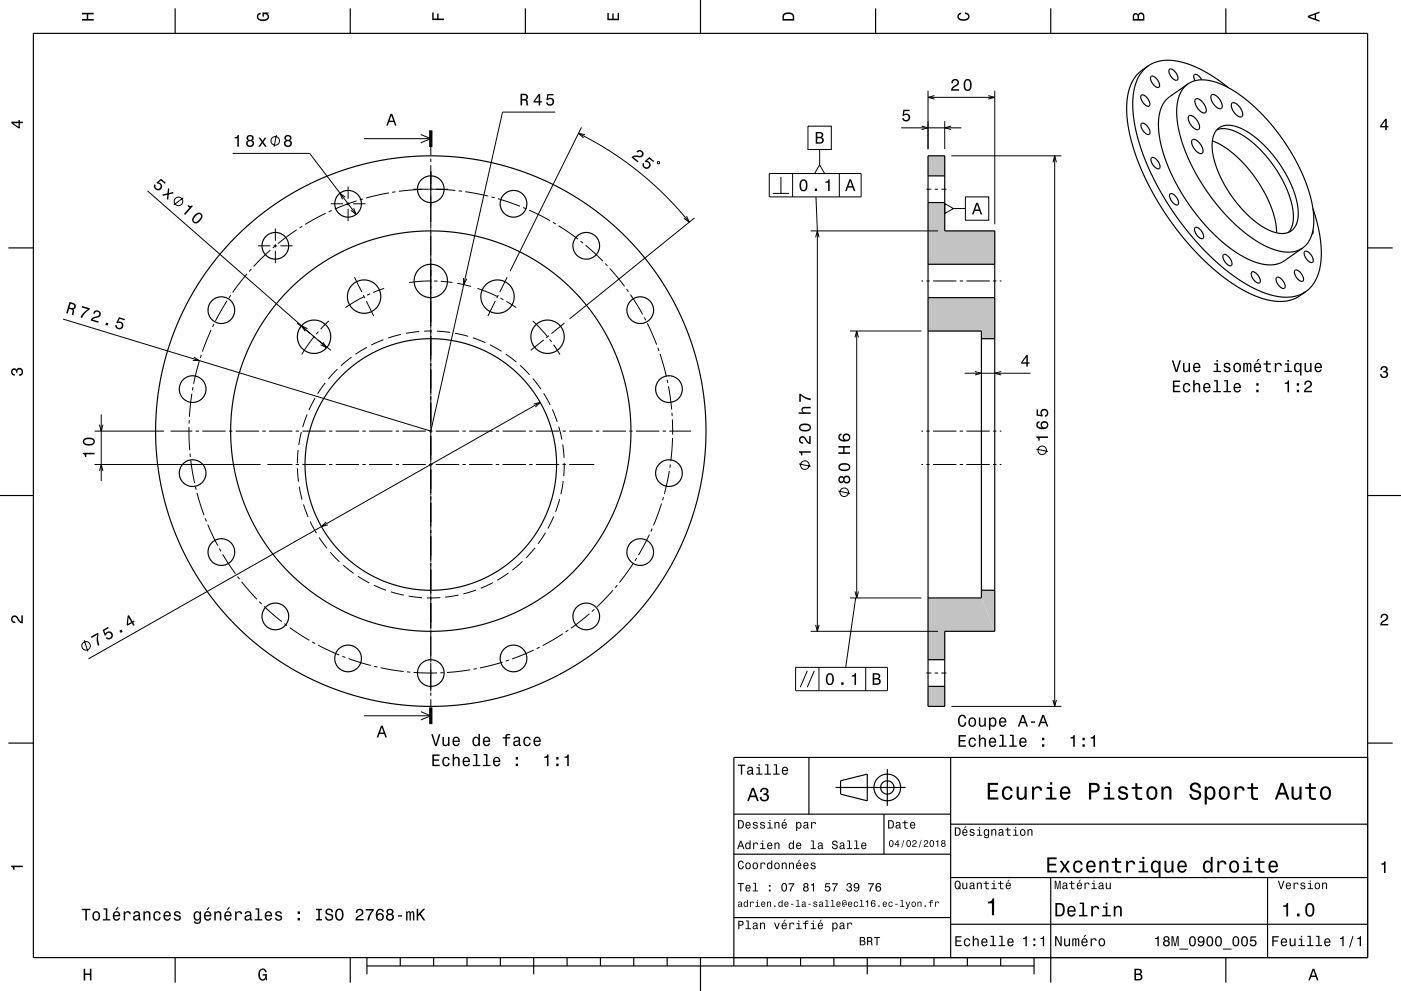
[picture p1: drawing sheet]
<svg xmlns="http://www.w3.org/2000/svg" width="420mm" height="297mm" viewBox="0 0 420 297" stroke-linecap="round" stroke-linejoin="round" font-family="sans-serif">
<path d="M278.2 89.2h20v12.3h-4v-2.3h-16z" fill="none" stroke="#c1c4c0" stroke-width=".3"/>
<path d="M278.2 89.2h20v12.3h-4v-2.3h-16z" fill-rule="evenodd" fill="#c1c4c0"/>
<path d="M278.2 60.7h5v8.5h15v10h-20z" fill="none" stroke="#c1c4c0" stroke-width=".3"/>
<path d="M278.2 60.7h5v8.5h15v10h-20z" fill-rule="evenodd" fill="#c1c4c0"/>
<path d="M278.2 179.2h16v-2.3h4v12.3h-15v8.5h-5z" fill="none" stroke="#c1c4c0" stroke-width=".3"/>
<g fill="#c1c4c0">
<path d="M278.2 179.2h16l4 10h-15v8.5h-5z" fill-rule="evenodd"/>
<path d="M294.2 176.9h4v12.3l-4-10z" fill-rule="evenodd"/>
</g>
<path d="M278.2 205.7h5v6h-5z" fill="none" stroke="#c1c4c0" stroke-width=".3"/>
<path d="M278.2 205.7h5v6h-5z" fill-rule="evenodd" fill="#c1c4c0"/>
<path d="M278.2 46.7h5v6h-5z" fill="none" stroke="#c1c4c0" stroke-width=".3"/>
<path d="M278.2 46.7h5v6h-5z" fill-rule="evenodd" fill="#c1c4c0"/>
<g fill="none" stroke="#000" stroke-width=".3">
<path d="M166.5 33.6h-15.8l-21.6 95.6-110.2-33.6M173.4 40l9.3 5.2 8.7 6.2 7.7 6.9 4 4.1 3.5 4.2M174.3 38.2l-21.4 43.1M242.2 37.8h7v7h-7zM270.2 38.3h18M276.3 37.8l1.9 .5-1.9 .5M278.2 27.2v17.5M278.2 29.2h20M280.1 28.7l-1.9 .5 1.9 .5M283.2 36.3v8.4M285.1 37.8l-1.9 .5 1.9 .5M296.3 28.7l1.9 .5-1.9 .5"/>
<path d="M298.2 27.2v40M44.2 57.2l53.7 47M54.9 59.3l-2.8 2.1M69.7 46h23.1l14 18.3M82.9 40.5l-.7 3.5M103.5 59.1l-1.6-1.2 .8 1.8M104.4 55.9v3.7M108.8 59.6l-.9 .3M109.1 41.6h20M116.6 57.8l-6.8 1.5M118.6 57.5l-1 .1M123.9 56.7h3.7"/>
<path d="M126.1 40.3l3 1.3-3 1.2M126.5 56.8l-6.9 .5M128.5 56.7h-1M128.6 56.7h1M129.1 44.1v2.4M129.1 47.5v1M129.1 49.5v19M129.5 56.7l7 .4M130.6 56.7h3.7M137.5 57.2l1 .1M139.5 57.4l6.9 1.4M147.3 59l1 .3"/>
<path d="M149.3 59.6l6.6 2.2M175.4 40.4l-2-.4 1.5 1.3M197.2 48.4l.5 .1-.1 .6-.5-.2zM230.6 52h27.6v7h-27.6zM231.7 58h4.9M234.1 53.1v4.9M237.6 52v7M244.6 59l.4 10.2v120M245.7 49.4l1.5 2.6h-3zM245.7 44.8v4.6M251.6 52v7M277.7 56.7h1.5"/>
<path d="M280.2 56.7h1M282.2 56.7h1.5M285.2 46.7h33M289.4 59h7v7h-7zM315.7 48.6l.5-1.9 .5 1.9M316.2 46.7v165M77.3 73.7h3.7M81 75l-5 4.9M82 73.7h1M82.5 73.7l-.7 .6M82.5 68.5v3.7M82.5 73.2v1"/>
<path d="M82.5 75.2v3.7M84 73.7h3.7M88.9 68.9l-5.6 4.1M90.6 67.8l-.8 .5M97.6 63.9l-6.1 3.4M99.2 61.1h3.7M99.4 63.1l-.9 .4M103.9 61.1h1M104.4 60.6v1M104.4 62.6v3.7M105.9 61.1h3.7M106 62.4l.8 1.9-1.6-1.3"/>
<path d="M106.9 60.2l-6.6 2.5M129.1 68.7v29.8M156.8 62.2l.9 .4M158.7 63l6.2 3.1M165.8 66.6l.8 .5M167.5 67.7l5.7 3.9M174 72.3l.8 .6M175.6 73.5l5.1 4.8M181.4 79l.7 .7M205.8 64.8l.8 1.8-1.6-1.2M208.2 65.3l-37.4 30.3M243 69.2h38.2"/>
<path d="M244.5 71.1l.5-1.9 .6 1.9M283.2 61l2.6 1.5-2.6 1.5zM285.8 62.5h3.6M63.3 98.9l-2.6 6.5M64.1 97.1l-.4 .9M68.1 90.1l-3.5 6.1M69.2 88.5l-.6 .8M74 82.1l-4.3 5.5M75.4 80.6l-.7 .8M89.1 96.8l3.9 3.2M92.2 98.5l-1.8-.9 1.1 1.7M95.4 99.4l-.6 .8"/>
<path d="M98.6 96.2l-2.5 2.5M106.3 83.1l2.2 4.5M108.9 88.4l.5 .9M109.1 88.9l-5.5 3.3M109.8 90.2l2.2 4.5M111 88l-1 .5M115.2 86.4l-3.3 1.3M125.7 99.4l-4 .5M129.1 84.2l-6.4 .5M129.1 98.7v9.8M129.5 99.2l-2.3 .1M130.2 84.2l.9 .1"/>
<path d="M131 99.2l4 .4M132.1 84.3l3.5 .4M136.4 99.9l3.9 .9M137.1 84.9l4.1 1M138.9 83.3l.1 2 1-1.8M143.1 86.4l6 2.5M148.5 90.2l-2.2 4.5M149.4 88.4l-.5 .9M150 89.3l.9 .5M151.8 90.3l2.9 1.9M152 83.1l-2.2 4.5M159.7 96.2l4.4 4.7"/>
<path d="M169.2 96.8l-3.9 3.2M182.8 80.4l4.4 5.4M187.8 86.6l.6 .8M189 88.3l3.7 5.9M193.1 95.1l.5 .9M194 96.9l2.9 6.4M254.8 99.2h21.4M256.8 99.2v80M276.2 84.2h.5M277.7 84.2h1M279.7 84.2h7M287.7 84.2h1"/>
<path d="M289.7 84.2h7M297.7 84.2h1M299.7 84.2h.5M57.5 118l-.7 6.9M57.9 116l-.2 1M58.1 107l1.7 1.1-2-.1M59.7 108.2l-1.7 6.8M60.3 106.3l-.3 1M93.8 100.6l.7 .6M94.1 100.9l-3.7 5.4M94.5 119.3l-1.9 3.6M95.3 101.9l3.9 3.1"/>
<path d="M96.8 102.6l1.1 1.6-1.8-.9M97.5 114.7l-2.3 3.3M101.2 110.6l-2.8 3M105.3 107.1l-3 2.5M110 104.1l-3.4 2.1M115 101.8l-3.7 1.6M120.2 100.2l-3.8 1.1M129.1 108.7v9.8M129.1 118.7v9.8M141.8 101.2l3.7 1.5M146.8 103.3l3.5 2M151.6 106.1l3.2 2.4"/>
<path d="M155.9 109.5l2.9 2.8M159.7 113.4l2.5 3.2M163 117.9l1.9 3.5M163 101.9l-3.9 3.1M164.5 100.6l-.7 .6M164.8 101.7l.6 .8M166 103.3l1.9 3M197.2 104.2l.3 1M197.9 106.1l1.9 6.7M200 113.8l.2 1M200.4 115.8l1 6.9M256.3 101.1l.5-1.9 .6 1.9"/>
<path d="M289.2 111.9h19.7M292.3 111.3l1.9 .6-1.9 .5M300.1 111.3l-1.9 .6 1.9 .5M28.3 139.2h49.8M28.3 129.2h20.8M29.8 127.3l.5 1.9 .6-1.9M30.3 124.2v20M51.1 129.2h6.5M56.7 127.9l.2 7M56.7 125.9v1M57 135.9l.1 1M57.2 137.9l1.1 6.9"/>
<path d="M58.6 129.2h1M60.6 129.2h7M68.7 129.2h.9M70.7 129.2h6.9M78.6 129.2h1.1M80.1 139.2h7.5M80.6 129.2h7M88.6 139.2h1M88.6 129.2h1M89.4 134.9l-.2 4M90.3 129.5l-.7 3.9M90.6 139.2h7"/>
<path d="M90.6 129.2h7M92.1 124.2l-1.4 3.8M98.7 139.2h.9M98.7 129.2h.9M100.6 139.2h7.1M100.6 129.2h7.1M108.6 139.2h1.1M108.6 129.2h1.1M110.6 139.2h7M110.6 129.2h7M118.6 139.2h1M118.6 129.2h1"/>
<path d="M120.6 139.2h7M120.6 129.2h7M128.6 139.2h1M128.6 129.2h1M129.1 128.7v9.8M129.1 138.7v9.8M130.6 139.2h7.1M130.6 129.2h7.1M138.6 139.2h1.1M138.6 129.2h1.1M140.6 139.2h7M140.6 129.2h7"/>
<path d="M148.6 139.2h1M148.6 129.2h1M150.7 139.2h6.9M150.7 129.2h6.9M158.6 139.2h1M158.6 129.2h1M160 121.1l1.9-.5-1.4 1.4M160.6 139.2h7.1M160.6 129.2h7.1M161.9 120.6l-135.4 76.9M165.6 122.7l1.5 3.7M167.5 127.9l.9 3.8"/>
<path d="M168.6 139.2h1.1M168.6 129.2h1.1M168.7 133.2l.4 4M169.1 138.7l-.1 4M170.6 139.2h7.6M170.6 129.2h7M178.7 129.2h.9M180.7 129.2h6.9M188.6 129.2h1M190.6 129.2h7.1M198.6 129.2h1M200.6 129.2h6.5"/>
<path d="M201 139.2l-.2 1M201.4 123.7l.1 1M201.6 125.7v3.5M201.6 131.2l-.5 7M201.6 129.2v1M201.6 129.2h.1M239.5 139l3.5 .7M276.2 139.2h.5M276.2 129.2h.5M277.7 139.2h1M277.7 129.2h1M279.7 139.2h7"/>
<path d="M279.7 129.2h7M287.7 139.2h1M287.7 129.2h1M289.7 139.2h7M289.7 129.2h7M297.7 139.2h1M297.7 129.2h1M299.7 139.2h.5M299.7 129.2h.5M310.7 134.6l3.5 .7M29.8 141.1l.5-1.9 .6 1.9M58.6 145.8l.2 1"/>
<path d="M59.1 147.7l2.1 6.7M61.5 155.3l.4 1M62.3 157.2l3 6.3M89.2 140.4l.3 4M89.7 145.8l.9 3.9M91 151.2l1.4 3.7M93 156.3l1.9 3.5M97.8 156.4l-1.4 1.4 1.9-.5M129.1 148.7v9.8M129.1 158.7v9.8M163.5 159.7l-2.2 3.3M166 154.8l-1.7 3.6"/>
<path d="M167.8 149.6l-1.3 3.8M168.8 144.2l-.7 3.9M195.5 158.4l-.4 .9M198.3 150.9l-2.4 6.6M198.9 149l-.3 .9M200.7 141.2l-1.5 6.8M251.3 147.2l3.5 .7M65.8 164.4l.4 .9M66.8 166.1l3.8 5.9M71.2 172.8l.6 .8M72.4 174.4l4.6 5.2M95.7 161.1l2.3 3.2"/>
<path d="M99 165.5l2.8 2.9M102.9 169.4l3.1 2.4M107.3 172.7l3.4 2M112.1 175.4l3.6 1.5M117.2 177.4l3.8 1M122.5 178.7l4 .4M129.1 168.7v9.8M129.1 178.7v9.8M132 179.1l-4 .1M137.4 178.3l-3.9 .7M142.7 176.8l-3.8 1.2M147.7 174.6l-3.6 1.7"/>
<path d="M152.4 171.7l-3.3 2.2M156.7 168.2l-3.1 2.6M160.4 164.2l-2.7 3M183.8 176.9l-4.9 5M185.1 175.4l-.7 .7M189.8 168.9l-4.1 5.7M190.9 167.2l-.6 .9M194.7 160.2l-3.3 6.2M254.8 179.2h21.4M256.3 177.3l.5 1.9 .6-1.9M256.5 179.2l-3 20.8M25.2 191.9l1.2 3.4"/>
<path d="M77.7 180.3l.7 .7M79.2 181.7l5.3 4.6M85.3 186.9l.8 .6M86.9 188.1l5.8 3.8M93.6 192.4l.9 .5M95.4 193.4l6.3 2.9M102.6 196.7l1 .3M104.5 197.4l6.7 2M112.2 199.7l.9 .2M129.1 188.7v9.8M129.1 198.7v8.5M150.7 198.4l-6.8 1.8"/>
<path d="M152.6 197.8l-1 .3M160 194.8l-6.5 2.7M161.8 193.9l-.9 .5M168.7 190l-6 3.5M170.4 188.8l-.9 .6M176.7 183.9l-5.5 4.4M178.2 182.6l-.8 .7M243 189.2h38.2M244.5 187.3l.5 1.9 .6-1.9M109.1 214.5h20M114.1 200.1l6.9 1.1M122 201.4h1"/>
<path d="M124 201.5l7 .2M126.1 213.3l3 1.2-3 1.3M129.1 207.5v1M129.1 209.5v2.5M133 201.6l-1 .1M140.9 200.7l-6.9 .8M142.9 200.4l-1 .2M238.5 200h27.6v7h-27.6zM242 201.1l-2.1 4.9M244.1 201.1l-2.1 4.9M245.5 200v7M259.5 200v7"/>
<path d="M277.7 201.7h1.5M280.2 201.7h1M282.2 201.7h1.5M285.2 211.7h33M315.7 209.8l.5 1.9 .5-1.9"/>
<circle cx="82.5" cy="42.2" r="1.28"/>
<circle cx="53.5" cy="60.4" r="1.28"/>
<circle cx="241.3" cy="139.4" r="1.28"/>
<circle cx="312.4" cy="135" r="1.28"/>
<circle cx="253.1" cy="147.5" r="1.28"/>
<circle cx="25.8" cy="193.6" r="1.28"/>
</g>
<g fill="none" stroke="#000" stroke-width=".35">
<path d="M10 10h400v277h-400zM52.5 2.5v7.5M105 2.5v7.5M157.5 2.5v7.5M210 0v10M262.5 2.5v7.5M315 2.5v7.5M344.2 19.7l-1.4 1.3-1.1 1.4-1 1.9-.6 2-.4 2.5-.1 2.5 .6 6 1.6 6.6 2.8 7 3.5 6.8 4.2 6.7 4.9 6.4 5.4 5.8 5.6 4.9 5.5 3.7 5.4 2.6 4.7 1.2 2.4 .1 2-.3 1.7-.5 1.6-.9M344.2 19.7l-2.3 1.7-1.2 1.2-1.2 1.7-.8 1.9-.6 2.3-.3 2.6 .3 5.9 1.6 7.1 2.6 7 3.7 7.5 4.5 7.1 5.2 6.7 5.8 6.1 5.9 5.1 6 3.7 5.4 2.3 2.7 .6 2.2 .1 2-.1 1.9-.5 1.5-.7 2.4-1.6M344.2 19.7l2.1-1 2.6-.6h2.7l3.2 .7 3.1 1.1 3.5 1.7 3.2 1.9 3.7 2.8M367.5 2.5v7.5M342.1 28.6a1.95 1.95 0 0 1 2.3 1.5l.3 .6a.77 .77 0 0 1-.3 1.2 .77 .77 0 0 1-1.1-.4 2.79 2.79 0 0 1-1.2-2.9z"/>
<path d="M342.2 37.1a2.08 2.08 0 0 1 2.4 1.7v.2a.8 .8 0 0 1-.1 1.3 .8 .8 0 0 1-1.1-.4 2.79 2.79 0 0 1-1.2-2.8zM345 22.9a1.91 1.91 0 0 1 2.3 1.5l.3 .7a.77 .77 0 0 1-.3 1.1 .77 .77 0 0 1-1.1-.4 2.79 2.79 0 0 1-1.2-2.9zM350.6 20.8a2.11 2.11 0 0 1 2.4 1.8v.2a.79 .79 0 0 1-.1 1.2 .79 .79 0 0 1-1.2-.3 2.79 2.79 0 0 1-1.1-2.9zM356.1 25.2l-1.8 1.9-1.2 2.9-.4 3.7 .5 4.4 1.2 4.6 2 5.1 2.5 4.9 3.3 5.2 3.7 4.7 3.8 4.1 4.1 3.5 3.9 2.6 3.7 1.8 3.6 .9 3.1-.1 2.4-1.1M356.1 25.2l2.4-1.1 3.2-.1 3.6 .9 3.7 1.8 4.1 2.8 4.1 3.6 3.9 4.2 3.4 4.3 3.2 5.1 2.6 5.1 1.9 4.9 1.2 4.8 .5 4.2-.4 3.8-1.2 2.9-1.8 1.9M356.1 25.2l-5.7 4-1.4 1.4-.8 1.4-.5 1.7-.4 3.8 .6 5.4 1.8 5.9 2.9 6.2 4 6.6 4.6 5.8 4.9 4.8 5.1 3.8 4.8 2.4 3.8 1h1.8l1.5-.3 1.7-.8 5.7-4M356.4 34.7a2.51 2.51 0 0 1 2.8 1.9l.3 .9a.89 .89 0 0 1-.1 1.3 .89 .89 0 0 1-1.3-.3 3.5 3.5 0 0 1-1.7-3.8zM356.5 34.7h-.1M358.4 29.7a2.53 2.53 0 0 1 2.8 1.9l.3 .9a.93 .93 0 0 1-.3 1.3 .93 .93 0 0 1-1.3-.4 3.4 3.4 0 0 1-1.5-3.7zM360.3 23.9a1.94 1.94 0 0 0-2.3-1.5l-.1 .7 .4 1.1M363.2 28.4a2.53 2.53 0 0 1 2.8 2l.3 .8a.89 .89 0 0 1-.1 1.3 .89 .89 0 0 1-1.3-.2 3.5 3.5 0 0 1-1.7-3.9zM364.8 38.9l1.7-.4 1.9 .2 2.3 .9 2.2 1.1 2.2 1.7 2.5 2.3 4.3 5.1 3.3 5.7 1.3 3.2 .8 2.8 .4 2.4v2.5l-.6 1.9-.8 1.3"/>
<path d="M365 38.7l1.4-.9 1.9-.3 2.1 .4 2.4 1 2.4 1.4 2.7 2.2 2.5 2.5 2.5 3.1 1.9 2.9 1.8 3.3 1.3 3.1 .9 3.1 .4 2.8-.2 2.5-.6 1.9-1.1 1.4-1.6 .7-1.9 .2-2.2-.6-2.5-1.1-2.4-1.6-2.5-2.1-2.5-2.6-2.1-2.8-2.1-3.1-1.7-3.2-1.2-3-.8-2.8-.4-2.6 .1-2.3 .5-1.9zM369.3 30.9a2.52 2.52 0 0 1 2.8 1.9l.4 .9a.93 .93 0 0 1-.3 1.3 .93 .93 0 0 1-1.3-.4 3.4 3.4 0 0 1-1.6-3.7zM278.2 46.7h5v22.5h15v120h-15v22.5h-5zM278.2 52.7h5M345.2 47.3a2.13 2.13 0 0 1 2.4 1.8v.2a.79 .79 0 0 1-.1 1.2 .79 .79 0 0 1-1.1-.3 2.79 2.79 0 0 1-1.2-2.9zM350.7 58.2a2.14 2.14 0 0 1 2.4 1.8l.1 .2a.79 .79 0 0 1-.1 1.2 .79 .79 0 0 1-1.2-.4 2.79 2.79 0 0 1-1.2-2.8zM357.5 41.9a2.53 2.53 0 0 1 2.7 1.9l.4 .9a.89 .89 0 0 1-.2 1.2 .89 .89 0 0 1-1.3-.2 3.5 3.5 0 0 1-1.6-3.8zM363.4 42.2l3.3 1.6 3.4 2.6 3.5 3.5 2.9 3.7 2.7 4.4 1.9 4.1 1.2 4.1 .4 3.6M2.5 74.3h7.5M278.2 60.7h5M278.2 79.2h20M358.2 68.3a2.24 2.24 0 0 1 2.5 2 .79 .79 0 0 1-.1 1.2 .79 .79 0 0 1-1.2-.4 2.79 2.79 0 0 1-1.2-2.8z"/>
<path d="M366.7 76.4a1.98 1.98 0 0 1 2.3 1.6l.2 .4a.79 .79 0 0 1-.1 1.2 .79 .79 0 0 1-1.2-.3 2.79 2.79 0 0 1-1.2-2.9zM391.1 75.4a2.1 2.1 0 0 1 2.4 1.8l.1 .2a.78 .78 0 0 1-.1 1.2 .78 .78 0 0 1-1.2-.3 2.83 2.83 0 0 1-1.2-2.9zM393.6 69.1v.7l-.3 .4M393.6 62.5l1.3 4.3 .8 4.1 .4 3.6-.1 3.3-.4 3-.9 2.6-1.5 2.4-1.7 1.6M410 74.3h7.5M278.2 89.2h20M278.2 99.2h16v80h-16M375.2 81.6l.1-.1a2.63 2.63 0 0 1 2.3 3.3 2.7 2.7 0 0 1-2.4-3.2zM382.7 83.2a2.1 2.1 0 0 1 2.4 1.8l.1 .2a.79 .79 0 0 1-.2 1.2 .79 .79 0 0 1-1.1-.3 2.79 2.79 0 0 1-1.2-2.9zM388.2 81a2.49 2.49 0 0 1 2.6 2.5l-.1 .7a2.19 2.19 0 0 1-2.5-1.9l-.1-.8zM294.2 101.5h4M0 148.5h10"/>
<path d="M410 148.5h10M294.2 176.9h4M278.2 197.7h5M278.2 205.7h5M2.5 222.7h7.5M242.5 227v17M250.5 236h21M252 234l8-2v8l-8-2zM266 230.5v11M285 227v60M410 222.7h7.5M410 227h-190v62.5"/>
<path d="M220 244h65M220 256h65M265 244v12M285 247h125M220 275h65M285 277h125M285 263h125M315 263v31.5M380 263v24M52.5 287v7.5M105 287v7.5M110 289.5h200"/>
<path d="M110 287v5M120 287v2.5M130 287v2.5M140 287v2.5M150 287v2.5M160 287v5M170 287v2.5M180 287v2.5M190 287v2.5M200 287v2.5M210 287v10M230 287v2.5"/>
<path d="M240 287v2.5M250 287v2.5M260 287v5M270 287v2.5M280 287v2.5M290 287v2.5M300 287v2.5M310 287v5M367.5 287v7.5"/>
<circle cx="129.2" cy="56.7" r="4"/>
<circle cx="82.5" cy="73.7" r="4"/>
<circle cx="104.4" cy="61.1" r="4"/>
<circle cx="153.9" cy="61.1" r="4"/>
<circle cx="175.8" cy="73.7" r="4"/>
<circle cx="66.4" cy="93" r="4"/>
<circle cx="109.1" cy="88.9" r="5"/>
<circle cx="129.1" cy="84.2" r="5"/>
<circle cx="149.1" cy="88.9" r="5"/>
<circle cx="191.9" cy="93" r="4"/>
<circle cx="57.8" cy="116.6" r="4"/>
<circle cx="94.1" cy="100.9" r="5"/>
<circle cx="164.1" cy="100.9" r="5"/>
<circle cx="200.5" cy="116.6" r="4"/>
<circle cx="129.1" cy="129.2" r="82.5"/>
<circle cx="129.1" cy="139.2" r="37.7"/>
<circle cx="129.1" cy="129.2" r="60"/>
<circle cx="57.8" cy="141.8" r="4"/>
<circle cx="200.5" cy="141.8" r="4"/>
<circle cx="66.4" cy="165.5" r="4"/>
<circle cx="191.9" cy="165.5" r="4"/>
<circle cx="82.5" cy="184.7" r="4"/>
<circle cx="104.4" cy="197.3" r="4"/>
<circle cx="153.9" cy="197.3" r="4"/>
<circle cx="175.8" cy="184.7" r="4"/>
<circle cx="129.1" cy="201.7" r="4"/>
<circle cx="266" cy="236" r="4"/>
<circle cx="266" cy="236" r="2"/>
</g>
<path d="M129.1 39.1v5M129.1 212v5" fill="none" stroke="#000" stroke-width="1" stroke-linecap="butt"/>
<g fill="#000">
<path d="M24.6 3.8h3.5v.5h-1.7v1.4h1.7v.5h-3.5v-.5h1.4v-1.4h-1.4z" fill-rule="evenodd"/>
<path d="M77.3 4.2l.8-.4v.5l-.3 .1a.68 .68 0 0 0-.4 .6 .68 .68 0 0 0 .4 .6 1.68 1.68 0 0 0 2.4-.6 .93 .93 0 0 0-1.1-.8v.8h-.4v-1.3h1.9v.3l-.5 .1 .4 .4a1.19 1.19 0 0 1-.9 1.7 1.9 1.9 0 0 1-2.6-1.3z" fill-rule="evenodd"/>
<path d="M129.6 3.8h.4v1.8h1.1v-1.5h.4v1.5h1.6v.4h-3.5z" fill-rule="evenodd"/>
<path d="M182.1 3.9h.4v1.7h1.1v-1.6h.4v1.6h1.2v-1.8h.4v2.3h-3.5z" fill-rule="evenodd"/>
<path d="M235 4a2.21 2.21 0 0 0-.4 2.2h3.5v-1.2a1.92 1.92 0 0 0-3.1-1zM235.3 4.4l.4-.2a1.45 1.45 0 0 1 2 .8v.7h-2.7l.1-1z" fill-rule="evenodd"/>
<path d="M287.3 4.2l.8-.4v.4l-.3 .1a.66 .66 0 0 0-.4 .6 .66 .66 0 0 0 .4 .6 1.69 1.69 0 0 0 2.5-.5 .9 .9 0 0 0-1-.8v-.5a1.24 1.24 0 0 1 1.4 1.1 1.24 1.24 0 0 1-1.1 1.4 1.93 1.93 0 0 1-2.6-1.2z" fill-rule="evenodd"/>
<path d="M339.8 4.2l-.2 2h3.5v-1.4a.98 .98 0 0 0-.7-1 .98 .98 0 0 0-1.2 .6 .84 .84 0 0 0-1.4-.2zM340.1 4.5l.4-.1 .4 .1 .1 1.2h-1zM341.6 4.4l.4-.2a.58 .58 0 0 1 .7 .7v.8h-1.2z" fill-rule="evenodd"/>
<path d="M392.1 4.7v.6l3.5 1.2v-.4l-1-.4v-1.4l1-.4v-.4zM392.6 5l1.5-.5v1z" fill-rule="evenodd"/>
<path d="M3.4 36.5v.4l2.1 1.6h.5v-1.6h.8v-.4h-.8v-.5h-.4v.5zM4 36.9h1.6v1.1z" fill-rule="evenodd"/>
<path d="M117.1 34.1l-1.3 3.5h.5l.3-1h1.4l.4 1h.5l-1.3-3.5zM117.3 34.6l.6 1.6h-1.1z" fill-rule="evenodd"/>
<path d="M156.1 28.1v3.5h.4v-1.5l1.1 .1 .3 1.4h.5l-.3-1.5-.3-.2a.97 .97 0 0 0 .4-1.1 .97 .97 0 0 0-1-.7zM156.5 28.5h.6a.6 .6 0 0 1 .7 .6 .6 .6 0 0 1-.7 .6h-.6z" fill-rule="evenodd"/>
<path d="M161.5 28.2l-1.5 2.1v.4h1.5v.9h.4v-.9h.5v-.4h-.5v-2.1zM161.5 28.8v1.5h-1.1zM164.1 28.2l-.3 1.8h.4a.8 .8 0 0 1 1.2-.2 .8 .8 0 0 1 0 1.2 .8 .8 0 0 1-1.2-.3h-.5a1.21 1.21 0 0 0 1.5 1 1.21 1.21 0 0 0 .8-1.6 1.21 1.21 0 0 0-1.7-.6l.1-.9h1.5v-.4z" fill-rule="evenodd"/>
<path d="M270.8 32.9h1.9v.4h-1.5l-.2 .9a1.21 1.21 0 0 1 1.8 .6 1.21 1.21 0 0 1-.8 1.7 1.21 1.21 0 0 1-1.6-1.1h.5a.8 .8 0 0 0 1.2 .4 .8 .8 0 0 0 .1-1.3 .8 .8 0 0 0-1.2 .2h-.5z" fill-rule="evenodd"/>
<path d="M285.5 24l-.3 .9h.5a.71 .71 0 0 1 .5-.8 .71 .71 0 0 1 .8 .5 .71 .71 0 0 1-.5 .8l-.3 .2a1.63 1.63 0 0 0-1.1 1.6h2.4v-.5h-1.9l.9-.7a1.17 1.17 0 0 0 .9-1.7 1.17 1.17 0 0 0-1.9-.3zM289.2 24.1a2.02 2.02 0 0 0 .9 3.2 2.03 2.03 0 0 0 .9-3.2 1.11 1.11 0 0 0-1.8 0zM289.7 24.2h.7a2.38 2.38 0 0 1 0 2.6h-.7a2.37 2.37 0 0 1 0-2.6z" fill-rule="evenodd"/>
<path d="M415.3 35.6l-1.6 2.1v.5h1.6v.8h.4v-.8h.5v-.4h-.5v-2.2zM415.3 36.2v1.6h-1.1z" fill-rule="evenodd"/>
<path d="M46.3 55.2a1.21 1.21 0 0 0 .5 1.8 1.21 1.21 0 0 0 1.7-.7 1.21 1.21 0 0 0-1-1.6l.8-.6 1.1 1 .3-.3-1.4-1.2-1.4 1.2 .3 .2a.8 .8 0 0 1 1 .7 .8 .8 0 0 1-.8 .9 .8 .8 0 0 1-.7-1.1zM50.4 56.3l-.2 1.6-1.6 .4 .4 .4 1.2-.3-.2 1.2 .4 .4 .2-1.7 1.6-.4-.4-.3-1.2 .3 .2-1.2z" fill-rule="evenodd"/>
<path d="M70.3 41.1v.4h.9v2.5h.4v-3.6h-.3a.78 .78 0 0 1-1 .7zM74.2 40.7l-.2 .3a.8 .8 0 0 0 .4 1.1 1.09 1.09 0 0 0-.2 1.6 1.09 1.09 0 0 0 1.6 0 1.09 1.09 0 0 0-.2-1.6 .95 .95 0 0 0 .3-1.4 .95 .95 0 0 0-1.4-.2zM74.3 43a.71 .71 0 0 1 1.4 0 .71 .71 0 0 1-1.4 0zM74.4 41.4a.6 .6 0 0 1 1.2 0 .6 .6 0 0 1-1.2 0zM77.5 41.3l.9 1.3-.9 1.4h.5l.7-1.1 .7 1.1h.5l-.9-1.4 .9-1.3h-.5l-.7 .9-.7-.9z" fill-rule="evenodd"/>
<path d="M85.5 40.7l-.2 .3a.8 .8 0 0 0 .4 1.1 1.09 1.09 0 0 0-.2 1.6 1.09 1.09 0 0 0 1.6 0 1.09 1.09 0 0 0-.2-1.6 .95 .95 0 0 0 .3-1.4 .95 .95 0 0 0-1.3-.2zM85.6 43a.71 .71 0 0 1 1.4 0 .71 .71 0 0 1-1.4 0zM85.7 41.4a.6 .6 0 0 1 1.2 0 .6 .6 0 0 1-1.2 0z" fill-rule="evenodd"/>
<path d="M190.8 45.4l.3 .4a.7 .7 0 0 1 1-.4 .7 .7 0 0 1 .3 1 .7 .7 0 0 1-.9 .3h-.3a1.63 1.63 0 0 0-1.9 .5l1.9 1.5 .2-.4-1.4-1.1 1.1-.1a1.18 1.18 0 0 0 1.7-.3 1.18 1.18 0 0 0-.3-1.7 1.18 1.18 0 0 0-1.7 .3zM192.8 48.8a1.21 1.21 0 0 0 .5 1.8 1.21 1.21 0 0 0 1.6-.8 1.21 1.21 0 0 0-1-1.5l.7-.7 1.2 1 .3-.4-1.5-1.1-1.3 1.2 .3 .3a.8 .8 0 0 1 1.1 .6 .8 .8 0 0 1-.9 .9 .8 .8 0 0 1-.7-1z" fill-rule="evenodd"/>
<path d="M240 54.2a2.02 2.02 0 0 0 .9 3.2 2.03 2.03 0 0 0 .9-3.2 1.11 1.11 0 0 0-1.8 0zM240.5 54.2h.7a2.37 2.37 0 0 1 0 2.7h-.7a2.38 2.38 0 0 1 0-2.7zM244.3 56.5v.8h.7v-.8zM247.4 54.4v.4h.9v2.5h.4v-3.6h-.3a.77 .77 0 0 1-1 .7z" fill-rule="evenodd"/>
<path d="M244.5 39.6v3.5h1.4a.98 .98 0 0 0 1-.8 .98 .98 0 0 0-.6-1.1 .86 .86 0 0 0 .5-1.1 .86 .86 0 0 0-1-.5zM245 40h.7a.53 .53 0 0 1 .7 .5 .53 .53 0 0 1-.7 .5h-.7zM245 41.4h.8a.61 .61 0 0 1 .7 .6 .61 .61 0 0 1-.7 .6h-.8z" fill-rule="evenodd"/>
<path d="M254.6 53.7l-1.2 3.6h.4l.4-1.1h1.4l.4 1.1h.4l-1.2-3.6zM254.9 54.3l.5 1.5h-1z" fill-rule="evenodd"/>
<path d="M56.4 61.4l-.2 .3 .6 .5-1.7 1.9 .4 .3 2.3-2.6-.2-.3a.77 .77 0 0 1-1.2-.1zM58.2 64.5a1.41 1.41 0 0 0-.2 2.2 2.03 2.03 0 0 0 2.7-1.8 1.13 1.13 0 0 0-.6-1.1 1.13 1.13 0 0 0-1.3 .2zM59 64.4l.4-.2a.63 .63 0 0 1 .7 .1 .63 .63 0 0 1 .2 .6l-.2 .4a1.61 1.61 0 0 1-1.9 1.1l-.2-.3a2.17 2.17 0 0 1 1-1.7z" fill-rule="evenodd"/>
<path d="M292.7 60.8l-1.3 3.5h.4l.4-1.1h1.4l.4 1.1h.5l-1.3-3.5zM292.9 61.3l.6 1.5h-1.1z" fill-rule="evenodd"/>
<path d="M20.9 90.5l-1.1 3.3 .5 .2 .4-1.5 1 .4-.1 1.4 .5 .2 .1-1.5-.2-.3a.97 .97 0 0 0 .8-1 .97 .97 0 0 0-.8-.9zM21.2 91l.5 .2a.6 .6 0 0 1 .5 .8 .6 .6 0 0 1-.8 .3l-.6-.2z" fill-rule="evenodd"/>
<path d="M24.6 91.7l-.1 .4 1.8 .6a5.2 5.2 0 0 0-2.2 2.4l.5 .2a5.2 5.2 0 0 1 2.2-2.5l.1-.4zM28.1 93.4l-.2 .5 .4 .2a.7 .7 0 0 1 .8-.7 .7 .7 0 0 1 .6 .7 .7 .7 0 0 1-.7 .7l-.3 .1a1.63 1.63 0 0 0-1.5 1.2l2.3 .7 .1-.5-1.8-.5 1-.5a1.18 1.18 0 0 0 1.4-1.6 1.18 1.18 0 0 0-2.1-.3zM31.8 96.7l-.2 .7 .7 .2 .2-.7zM35.7 95.1l-.8 1.7 .3 .1a.8 .8 0 0 1 1.3 .1 .8 .8 0 0 1-.4 1.2 .8 .8 0 0 1-1.1-.7l-.4-.2a1.21 1.21 0 0 0 1.1 1.5 1.21 1.21 0 0 0 1.3-1.3 1.21 1.21 0 0 0-1.5-1.1l.4-.8 1.4 .4 .1-.4z" fill-rule="evenodd"/>
<path d="M3.6 110.6a.86 .86 0 0 1 1.4 .2 1.12 1.12 0 0 1 1.5-.4 1.12 1.12 0 0 1 .3 1.6l-.5 .6-.6 .1v-.5a.72 .72 0 0 0 .9-.6 .72 .72 0 0 0-.8-.8 .72 .72 0 0 0-.6 .9h-.4a.62 .62 0 0 0-.4-.8 .62 .62 0 0 0-.8 .5 .62 .62 0 0 0 .5 .7h.4l-.1 .5a1.17 1.17 0 0 1-1-.7 1.17 1.17 0 0 1 .2-1.3z" fill-rule="evenodd"/>
<path d="M307.7 106.4l-1.6 2.1v.5h1.6v.9h.4v-.9h.5v-.4h-.5v-2.2zM307.7 107v1.6h-1.1z" fill-rule="evenodd"/>
<path d="M351.6 114.1v3.5h2.2v-.5h-1.7v-1.2h1.5v-.4h-1.5v-1h1.7v-.4zM354.9 115.1a1.45 1.45 0 0 0-.2 1.7 1.45 1.45 0 0 0 1.5 .8l.5-.6 .1-.4h-.4l-.4 .6a1.02 1.02 0 0 1-1-1 1.02 1.02 0 0 1 1-1l.4 .5h.4a1.09 1.09 0 0 0-.7-.9 1.09 1.09 0 0 0-1.2 .3zM357.7 113.9v3.7h.4v-1.6a.64 .64 0 0 1 .4-.8 .64 .64 0 0 1 .8 .4l.1 2h.4v-1.8a.88 .88 0 0 0-.6-1 .88 .88 0 0 0-1.1 .4v-1.3zM361 115.1a1.45 1.45 0 0 0-.3 1.7 1.45 1.45 0 0 0 1.5 .8l.7-.8h-.5l-.6 .4a.76 .76 0 0 1-.7-.9h1.8a1.16 1.16 0 0 0-.5-1.3 1.16 1.16 0 0 0-1.4 .1zM361.3 115.3l.2-.1a.67 .67 0 0 1 .7 .1 .67 .67 0 0 1 .2 .7h-1.3zM364 113.9v.4h.7v2.9h-1v.4h2.3v-.4h-.9v-3.3zM367 113.9v.4h.7v2.9h-.9v.4h2.2v-.4h-.9v-3.3zM370.1 115.1a1.45 1.45 0 0 0-.3 1.7 1.45 1.45 0 0 0 1.5 .8l.7-.8h-.5l-.6 .4a.76 .76 0 0 1-.7-.9h1.8a1.16 1.16 0 0 0-.5-1.3 1.16 1.16 0 0 0-1.4 .1zM370.4 115.3l.2-.1a.67 .67 0 0 1 .7 .1 .67 .67 0 0 1 .3 .7h-1.4zM376.6 116.8v.8h.7v-.8zM376.6 114.8v.8h.7v-.8z" fill-rule="evenodd"/>
<path d="M351.3 108l1.1 3.5h.5l1.1-3.5h-.4l-.9 3-.9-3zM354.7 108.8v1.8a.89 .89 0 0 0 .6 1 .89 .89 0 0 0 1-.5v.4h.5v-2.7h-.5v1.6a.65 .65 0 0 1-.4 .7 .65 .65 0 0 1-.8-.3v-2zM357.9 109.1a1.45 1.45 0 0 0-.2 1.6 1.45 1.45 0 0 0 1.4 .8l.7-.8h-.4l-.6 .5a.76 .76 0 0 1-.7-.9h1.8a1.16 1.16 0 0 0-.5-1.4 1.16 1.16 0 0 0-1.5 .2zM358.3 109.3l.2-.2a.67 .67 0 0 1 .7 .1 .67 .67 0 0 1 .2 .7h-1.3zM364 108.9v.4h.7v1.8h-.9v.4h2.3v-.4h-1v-2.2zM364.7 107.9v.5h.4v-.5zM367.1 108.9l-.2 .3a.96 .96 0 0 0 1.2 1.2l.3 .1a.6 .6 0 0 1-.5 .8 .6 .6 0 0 1-.7-.6h-.4a1.03 1.03 0 0 0 1.3 .9 1.03 1.03 0 0 0 .6-1.4l-1.3-.5a.54 .54 0 0 1 .4-.7 .54 .54 0 0 1 .6 .5h.5a1.09 1.09 0 0 0-1.8-.6zM370 109.1a1.45 1.45 0 0 0-.2 1.7 1.45 1.45 0 0 0 1.6 .7 1.45 1.45 0 0 0 .7-1.8 1.45 1.45 0 0 0-1.7-.9zM370.4 109.4a.67 .67 0 0 1 .7-.3 .67 .67 0 0 1 .5 .6 .93 .93 0 0 1 0 1.1 .93 .93 0 0 1-1 .3 1.36 1.36 0 0 1-.2-1.7zM372.7 108.8v2.7h.4v-1.8l.2-.6h.3l.1 .3v2.1h.4l.1-2.1 .3-.3 .3 .5v1.9h.4v-1.9a.69 .69 0 0 0-.6-.9l-.5 .4-.5-.4-.5 .4v-.3zM377.1 107.6l-.5 .8h.3l.7-.8zM376.2 109.1a1.45 1.45 0 0 0-.3 1.6 1.45 1.45 0 0 0 1.4 .8l.7-.8h-.4l-.6 .5a.76 .76 0 0 1-.7-.9h1.8a1.16 1.16 0 0 0-.5-1.4 1.16 1.16 0 0 0-1.4 .2zM376.5 109.3l.2-.2a.67 .67 0 0 1 .7 .1 .67 .67 0 0 1 .2 .7h-1.3zM379.6 108.1v.8h-.8v.4h.8v1.8a1.05 1.05 0 0 0 1.4 .5v-.4a.68 .68 0 0 1-1-.4v-1.5h1v-.4h-1v-.8zM382.2 108.8v2.7h.4v-1.5a.67 .67 0 0 1 .4-.8 .67 .67 0 0 1 .8 .2v.2h.5a.89 .89 0 0 0-.7-.9 .89 .89 0 0 0-1 .5v-.4zM385.2 108.9v.4h.7v1.8h-.9v.4h2.3v-.4h-.9v-2.2zM385.9 107.9v.5h.5v-.5zM388.2 109.1a1.49 1.49 0 0 0-.3 1.5 1.49 1.49 0 0 0 1.3 1l.5-.5v1.5h.5v-3.8h-.5v.4l-.3-.4a.91 .91 0 0 0-1.2 .3zM388.5 109.4a.62 .62 0 0 1 .7-.3 .62 .62 0 0 1 .5 .6v.4a.83 .83 0 0 1-.7 1.1 1.19 1.19 0 0 1-.5-1.8zM391.1 108.8v1.8a.89 .89 0 0 0 .6 1 .89 .89 0 0 0 1.1-.5v.4h.4v-2.7h-.5v1.6a.64 .64 0 0 1-.3 .7 .64 .64 0 0 1-.8-.3l-.1-2zM394.4 109.1a1.45 1.45 0 0 0-.3 1.6 1.45 1.45 0 0 0 1.5 .8l.7-.8h-.5l-.6 .5a.76 .76 0 0 1-.7-.9h1.8a1.16 1.16 0 0 0-.5-1.4 1.16 1.16 0 0 0-1.4 .2zM394.7 109.3l.2-.2a.67 .67 0 0 1 .7 .1 .67 .67 0 0 1 .2 .7h-1.3z" fill-rule="evenodd"/>
<path d="M385.2 114.7v.4h.8v2.5h.4v-3.6h-.3a.77 .77 0 0 1-.9 .7zM388.8 116.8v.8h.7v-.8zM388.8 114.8v.8h.7v-.8zM391.3 114.3l-.3 1h.5a.7 .7 0 0 1 .5-.8 .7 .7 0 0 1 .8 .5 .7 .7 0 0 1-.5 .8l-.3 .2a1.64 1.64 0 0 0-1.1 1.6h2.4v-.5h-1.9l.9-.8a1.17 1.17 0 0 0 .9-1.6 1.17 1.17 0 0 0-1.9-.4z" fill-rule="evenodd"/>
<path d="M414.1 110a1.01 1.01 0 0 1 1.5-.2 1.01 1.01 0 0 1 0 1.6 1.12 1.12 0 0 1 .4 1.5 1.12 1.12 0 0 1-1.6 .3l-.6-.5-.1-.6h.5a.72 .72 0 0 0 .7 .9 .72 .72 0 0 0 .7-.8 .72 .72 0 0 0-.9-.6v-.4a.62 .62 0 0 0 .8-.4 .62 .62 0 0 0-.5-.8 .62 .62 0 0 0-.7 .5v.4h-.5z" fill-rule="evenodd"/>
<path d="M24.8 135.7v.3a.77 .77 0 0 1 .7 1h.4v-.8h2.4v-.5zM25.3 131.4a1.13 1.13 0 0 0-.4 1.3 1.13 1.13 0 0 0 1 .8 1.9 1.9 0 0 0 2.5-1.2 2.03 2.03 0 0 0-3.1-.9zM25.3 132a2.37 2.37 0 0 1 2.7 0v.7a2.38 2.38 0 0 1-2.7 0z" fill-rule="evenodd"/>
<path d="M239.5 135.2v.4a.77 .77 0 0 1 .7 .9h.3v-.8h2.5v-.5zM239.8 131a1.2 1.2 0 0 0-.2 1.3 1.2 1.2 0 0 0 1.2 .7v-.5a.7 .7 0 0 1-.9-.5 .7 .7 0 0 1 .5-.8 .7 .7 0 0 1 .9 .5l.2 .3a1.63 1.63 0 0 0 1.5 1.1v-2.4h-.4v1.9l-.4-.3-.8-1.2a1.1 1.1 0 0 0-1.6-.1zM240 127.2a1.13 1.13 0 0 0-.4 1.2 1.13 1.13 0 0 0 .9 .9 1.9 1.9 0 0 0 2.6-1.2 2.03 2.03 0 0 0-3.1-.9zM240 127.8a2.37 2.37 0 0 1 2.6 0v.7a2.38 2.38 0 0 1-2.6 0z" fill-rule="evenodd"/>
<path d="M240.6 122a.91 .91 0 0 0 .1 1.6h-1.3v.4h3.6v-.4h-1.5a.63 .63 0 0 1-.8-.4 .63 .63 0 0 1 .3-.8h2v-.5zM239.6 118v2.4h.5v-1.9a5.2 5.2 0 0 0 2.9 1.5v-.6a5.3 5.3 0 0 1-3-1.4z" fill-rule="evenodd"/>
<path d="M251.3 133.7v.5h1.5v1.4h-1.5v.4h3.5v-.4h-1.6v-1.4h1.6v-.5zM251.6 130.2a1.44 1.44 0 0 0 .1 1.7 1.44 1.44 0 0 0 1.6 .4 1.26 1.26 0 0 0 1.6-.9 1.26 1.26 0 0 0-1.1-1.5 1.11 1.11 0 0 0-1.1 .7 1.11 1.11 0 0 0 .3 1.2 1.02 1.02 0 0 1-1.3-.8l.2-.4 .4-.2v-.5zM253 131.1a.75 .75 0 0 1 1.5 0 .75 .75 0 0 1-1.5 0z" fill-rule="evenodd"/>
<path d="M310.7 130.8v.3a.77 .77 0 0 1 .6 1h.4v-.9h2.5v-.4zM310.9 126.5a1.44 1.44 0 0 0 .1 1.7 1.44 1.44 0 0 0 1.6 .4 1.26 1.26 0 0 0 1.7-.9 1.26 1.26 0 0 0-1.2-1.5 1.11 1.11 0 0 0-1.1 .7 1.11 1.11 0 0 0 .3 1.2 1.02 1.02 0 0 1-1.2-.8l.1-.4 .4-.2v-.5zM312.4 127.4a.75 .75 0 0 1 1.5 0 .75 .75 0 0 1-1.5 0zM310.8 122.7v1.9l1.8 .2v-.4a.8 .8 0 0 1-.2-1.2 .8 .8 0 0 1 1.2 .1 .8 .8 0 0 1-.3 1.2v.4a1.21 1.21 0 0 0 1-1.5 1.21 1.21 0 0 0-1.6-.8 1.21 1.21 0 0 0-.6 1.8l-.9-.2v-1.5z" fill-rule="evenodd"/>
<path d="M251.6 142.9a1 1 0 0 0-.1 1.5 1 1 0 0 0 1.4 0 1.09 1.09 0 0 0 1.7 .1 1.09 1.09 0 0 0 0-1.6 1.09 1.09 0 0 0-1.7 .2l-.7-.5zM253.1 143.7a.75 .75 0 0 1 1.5 0 .75 .75 0 0 1-1.5 0zM251.7 143.7a.6 .6 0 0 1 1.2 0 .6 .6 0 0 1-1.2 0zM251.8 139.1a1.13 1.13 0 0 0-.4 1.2 1.13 1.13 0 0 0 .9 .8 1.9 1.9 0 0 0 2.6-1.1 2.03 2.03 0 0 0-3.1-.9zM251.8 139.7a2.37 2.37 0 0 1 2.6 0v.6a2.37 2.37 0 0 1-2.6 0z" fill-rule="evenodd"/>
<path d="M3.6 184.7a1.22 1.22 0 0 1 2 .8l.8 .8v-1.9h.4v2.4a2.76 2.76 0 0 1-2-1.8 .69 .69 0 0 0-1.1 .5 .69 .69 0 0 0 .9 .8v.4a1.19 1.19 0 0 1-1.2-.6 1.19 1.19 0 0 1 .2-1.4z" fill-rule="evenodd"/>
<path d="M27.2 190.8l.3 .4 1.6-.9a5.2 5.2 0 0 0 .3 3.3l.4-.3a5.2 5.2 0 0 1-.3-3.3l-.2-.4zM30.8 188.8l.6 1.8 .4-.2a.8 .8 0 0 1 .9-.8 .8 .8 0 0 1 .6 1.1 .8 .8 0 0 1-1.2 .3l-.4 .2a1.21 1.21 0 0 0 1.8 .2 1.21 1.21 0 0 0-.1-1.9 1.21 1.21 0 0 0-1.8 .4l-.3-.9 1.3-.8-.2-.3zM35.8 189l.4 .7 .6-.4-.4-.6zM38.3 184.6l-.3 2.6 .2 .3 1.3-.7 .5 .7 .4-.2-.5-.7 .5-.3-.2-.3-.5 .2-1-1.9zM38.6 185.1l.7 1.3-.9 .6z" fill-rule="evenodd"/>
<path d="M414.2 184.2a1.18 1.18 0 0 1 1.9 .3 1.18 1.18 0 0 1-1 1.7l-.8 .8h1.9v.4h-2.4a2.76 2.76 0 0 1 1.8-2 .69 .69 0 0 0-.5-1.1 .69 .69 0 0 0-.8 .9h-.4z" fill-rule="evenodd"/>
<path d="M247.9 202.2a2.02 2.02 0 0 0 .9 3.2 2.03 2.03 0 0 0 .9-3.2 1.11 1.11 0 0 0-1.8 0zM248.4 202.2h.7a2.38 2.38 0 0 1 0 2.7h-.7a2.37 2.37 0 0 1 0-2.7zM252.2 204.5v.8h.7v-.8zM255.3 202.4v.4h.9v2.5h.4v-3.6h-.3a.78 .78 0 0 1-1 .7z" fill-rule="evenodd"/>
<path d="M261.6 201.8v3.5h1.3a.98 .98 0 0 0 1.1-.8 .98 .98 0 0 0-.6-1.1 .86 .86 0 0 0 .4-1.1 .86 .86 0 0 0-.9-.5zM262.1 202.2h.7a.53 .53 0 0 1 .6 .5 .53 .53 0 0 1-.6 .5h-.7zM262.1 203.6h.7a.61 .61 0 0 1 .8 .6 .61 .61 0 0 1-.7 .6h-.8z" fill-rule="evenodd"/>
<path d="M287.5 214.6a2.03 2.03 0 0 0 1 3.3 1.32 1.32 0 0 0 1.2-1.4h-.5a.82 .82 0 0 1-1 .8 1.82 1.82 0 0 1 .3-2.7l.4 .2 .3 .5h.5a1.19 1.19 0 0 0-.9-1.1 1.19 1.19 0 0 0-1.3 .4zM290.6 215.3a1.45 1.45 0 0 0-.2 1.8 1.45 1.45 0 0 0 1.6 .7 1.45 1.45 0 0 0 .6-1.8 1.45 1.45 0 0 0-1.6-.9zM290.9 215.6a.67 .67 0 0 1 .7-.2 .67 .67 0 0 1 .5 .6 .93 .93 0 0 1 .1 1 .93 .93 0 0 1-1 .4 1.37 1.37 0 0 1-.3-1.8zM293.4 215.1v1.7a.89 .89 0 0 0 .7 1 .89 .89 0 0 0 1-.5v.5h.5v-2.7h-.5v1.5a.65 .65 0 0 1-.4 .8 .65 .65 0 0 1-.8-.3v-2zM296.5 215.1v3.7h.4v-1.5a.93 .93 0 0 0 1 .5 .93 .93 0 0 0 .8-.8 1.27 1.27 0 0 0-.1-1.5 1.27 1.27 0 0 0-1.4-.4l-.3 .4v-.4zM297.1 215.6a.63 .63 0 0 1 .7-.2 .63 .63 0 0 1 .4 .6l.1 .4a.84 .84 0 0 1-.7 1.1 1.18 1.18 0 0 1-.5-1.9zM299.8 215.3a1.45 1.45 0 0 0-.3 1.7 1.45 1.45 0 0 0 1.5 .8l.7-.8h-.5l-.6 .5a.76 .76 0 0 1-.7-1h1.8a1.16 1.16 0 0 0-.5-1.3 1.16 1.16 0 0 0-1.4 .1zM300.1 215.6l.2-.2a.67 .67 0 0 1 .7 .1 .67 .67 0 0 1 .2 .7h-1.3zM306.4 214.3l-1.3 3.5h.5l.4-1.1h1.3l.4 1.1h.5l-1.3-3.5zM306.6 214.8l.6 1.5h-1.1zM309.1 216.2v.4h1.2v-.4zM312.5 214.3l-1.3 3.5h.5l.3-1.1h1.4l.4 1.1h.5l-1.3-3.5zM312.7 214.8l.6 1.5h-1.1z" fill-rule="evenodd"/>
<path d="M114.2 217.5l-1.3 3.5h.5l.4-1h1.4l.3 1h.5l-1.3-3.5zM114.5 218l.5 1.5h-1.1z" fill-rule="evenodd"/>
<path d="M129.6 226.1v3.5h2.2v-.4h-1.7v-1.2h1.5v-.4h-1.5v-1.1h1.7v-.4zM132.9 227.2a1.45 1.45 0 0 0-.3 1.7 1.45 1.45 0 0 0 1.6 .7l.5-.5 .1-.5h-.4l-.4 .7a1.02 1.02 0 0 1-1-1.1 1.02 1.02 0 0 1 1-1l.4 .6h.4a1.09 1.09 0 0 0-.7-1 1.09 1.09 0 0 0-1.2 .4zM135.7 226v3.6h.4v-1.6a.63 .63 0 0 1 .4-.7 .63 .63 0 0 1 .8 .3l.1 2h.4v-1.8a.88 .88 0 0 0-.6-1 .88 .88 0 0 0-1.1 .5v-1.3zM139 227.2a1.46 1.46 0 0 0-.3 1.6 1.46 1.46 0 0 0 1.5 .8l.7-.8h-.5l-.6 .5a.76 .76 0 0 1-.7-.9h1.8a1.17 1.17 0 0 0-.5-1.4 1.17 1.17 0 0 0-1.4 .2zM139.3 227.4l.2-.2a.67 .67 0 0 1 .7 .1 .67 .67 0 0 1 .2 .7h-1.3zM142 226v.4h.6v2.8h-.9v.4h2.3v-.4h-.9v-3.2zM145 226v.4h.7v2.8h-.9v.4h2.2v-.4h-.9v-3.2zM148.1 227.2a1.45 1.45 0 0 0-.3 1.6 1.45 1.45 0 0 0 1.5 .8l.7-.8h-.5l-.6 .5a.76 .76 0 0 1-.7-.9h1.8a1.17 1.17 0 0 0-.5-1.4 1.17 1.17 0 0 0-1.4 .2zM148.4 227.4l.2-.2a.67 .67 0 0 1 .7 .1 .67 .67 0 0 1 .2 .7h-1.3zM154.6 228.9v.7h.7v-.7zM154.6 226.9v.8h.7v-.8z" fill-rule="evenodd"/>
<path d="M129.3 220.1l1.1 3.5h.5l1.1-3.5h-.5l-.8 2.9-.9-2.9zM132.6 220.9v1.7a.89 .89 0 0 0 .7 1 .89 .89 0 0 0 1-.5v.5h.4v-2.7h-.4v1.5a.65 .65 0 0 1-.4 .8 .65 .65 0 0 1-.8-.3v-2zM135.9 221.1a1.45 1.45 0 0 0-.2 1.7 1.45 1.45 0 0 0 1.4 .8l.7-.8h-.4l-.6 .5a.76 .76 0 0 1-.7-1h1.8a1.16 1.16 0 0 0-.5-1.3 1.16 1.16 0 0 0-1.5 .1zM136.3 221.4l.2-.2a.67 .67 0 0 1 .7 .1 .67 .67 0 0 1 .2 .7h-1.3zM141.9 221.1a1.49 1.49 0 0 0-.3 1.6 1.49 1.49 0 0 0 1.3 .9l.5-.5v.5h.5v-3.7h-.5v1.4a.89 .89 0 0 0-1.5-.2zM142.2 221.4a.62 .62 0 0 1 .7-.2 .62 .62 0 0 1 .5 .6 .91 .91 0 0 1 0 1 .91 .91 0 0 1-.9 .4l-.4-.5zM145 221.1a1.46 1.46 0 0 0-.2 1.7 1.46 1.46 0 0 0 1.4 .8l.7-.8h-.4l-.6 .5a.76 .76 0 0 1-.7-1h1.8a1.17 1.17 0 0 0-.5-1.3 1.17 1.17 0 0 0-1.5 .1zM145.4 221.4l.2-.2a.67 .67 0 0 1 .7 .1 .67 .67 0 0 1 .2 .7h-1.3zM150.7 220.9v.4h.8v2.3h.4v-2.3h1v-.4h-1l.1-.3 .9-.3v-.3a.95 .95 0 0 0-1 0 .95 .95 0 0 0-.4 .9zM154.2 221l-.3 .6h.4a.55 .55 0 0 1 .7-.5 .55 .55 0 0 1 .4 .8h-.2a.91 .91 0 0 0-1.3 .6 .91 .91 0 0 0 .7 1.1l.9-.4 .1 .3 .6 .1v-.4h-.3v-1.6a1.02 1.02 0 0 0-.7-.8 1.02 1.02 0 0 0-1 .2zM154.4 222.5l1.1-.3a.77 .77 0 0 1-.2 .9 .77 .77 0 0 1-.9 0zM157.2 221.1a1.45 1.45 0 0 0-.3 1.7 1.45 1.45 0 0 0 1.5 .8l.6-.6 .1-.4h-.4l-.4 .6a1.02 1.02 0 0 1-1-1 1.02 1.02 0 0 1 1-1l.4 .6h.4a1.09 1.09 0 0 0-.8-1 1.09 1.09 0 0 0-1.1 .3zM160.2 221.1a1.46 1.46 0 0 0-.2 1.7 1.46 1.46 0 0 0 1.4 .8l.7-.8h-.4l-.6 .5a.76 .76 0 0 1-.7-1h1.7a1.17 1.17 0 0 0-.4-1.3 1.17 1.17 0 0 0-1.5 .1zM160.6 221.4l.2-.2a.67 .67 0 0 1 .7 .1 .67 .67 0 0 1 .2 .7h-1.3z" fill-rule="evenodd"/>
<path d="M163.2 226.8v.3h.8v2.5h.4v-3.5h-.3a.77 .77 0 0 1-.9 .7zM166.8 228.9v.7h.6v-.7zM166.8 226.9v.8h.6v-.8zM169.2 226.8v.3h.8v2.5h.5v-3.5h-.3a.77 .77 0 0 1-1 .7z" fill-rule="evenodd"/>
<path d="M221.2 229.2v.3h.9v2.7h.4v-2.7h.9v-.3zM224.3 230l-.3 .5h.4a.47 .47 0 0 1 .5-.4 .47 .47 0 0 1 .4 .6l-.2 .1a.78 .78 0 0 0-1.1 .4 .78 .78 0 0 0 .6 1l.8-.3 .1 .2 .5 .1v-.3l-.3-.1v-1.3a.87 .87 0 0 0-.6-.7 .87 .87 0 0 0-.8 .2zM224.4 231.3l.9-.3v.4a.51 .51 0 0 1-.5 .5 .51 .51 0 0 1-.5-.5zM226.8 229.9v.3h.6v1.6h-.8v.4h2v-.4h-.8v-1.9zM227.4 229.1v.4h.4v-.4zM229.4 229.1v.3h.6v2.4h-.8v.4h1.9v-.4h-.8v-2.7zM232 229.1v.3h.6v2.4h-.8v.4h1.9v-.4h-.7v-2.7zM234.6 230.1a1.24 1.24 0 0 0-.2 1.4 1.24 1.24 0 0 0 1.2 .7l.6-.7h-.3l-.6 .4a.64 .64 0 0 1-.5-.8h1.5v-.2a.96 .96 0 0 0-.5-1 .96 .96 0 0 0-1.2 .2zM234.9 230.3l.7-.2 .3 .7h-1.1z" fill-rule="evenodd"/>
<path d="M287.4 220.3v3.5h2.2v-.4h-1.8v-1.2h1.6v-.4h-1.6v-1.1h1.8v-.4zM290.7 221.4a1.45 1.45 0 0 0-.3 1.7 1.45 1.45 0 0 0 1.5 .7l.6-.5 .1-.5h-.4l-.4 .7a1.02 1.02 0 0 1-1-1.1 1.02 1.02 0 0 1 1-1l.3 .6h.5a1.09 1.09 0 0 0-.8-1 1.09 1.09 0 0 0-1.1 .4zM293.5 220.2v3.6h.4v-1.6a.63 .63 0 0 1 .4-.7 .63 .63 0 0 1 .8 .3v2h.5v-1.8a.88 .88 0 0 0-.6-1 .88 .88 0 0 0-1.1 .5v-1.3zM296.7 221.4a1.46 1.46 0 0 0-.2 1.6 1.46 1.46 0 0 0 1.4 .8l.7-.8h-.4l-.6 .5a.76 .76 0 0 1-.7-.9h1.8a1.17 1.17 0 0 0-.5-1.4 1.17 1.17 0 0 0-1.5 .2zM297.1 221.6l.2-.2a.67 .67 0 0 1 .7 .1 .67 .67 0 0 1 .2 .7h-1.3zM299.7 220.2v.4h.7v2.8h-.9v.4h2.3v-.4h-.9v-3.2zM302.8 220.2v.4h.7v2.8h-1v.4h2.3v-.4h-.9v-3.2zM305.8 221.4a1.46 1.46 0 0 0-.2 1.6 1.46 1.46 0 0 0 1.4 .8l.7-.8h-.4l-.6 .5a.76 .76 0 0 1-.7-.9h1.8a1.17 1.17 0 0 0-.5-1.4 1.17 1.17 0 0 0-1.5 .2zM306.2 221.6l.2-.2a.67 .67 0 0 1 .7 .1 .67 .67 0 0 1 .2 .7h-1.3zM312.4 223.1v.7h.7v-.7zM312.4 221.1v.8h.7v-.8z" fill-rule="evenodd"/>
<path d="M296.1 234.6v5h3.2v-.6h-2.5v-1.7h2.2v-.6h-2.2v-1.5h2.4v-.6zM300.8 236.2a2.18 2.18 0 0 0 1.2 3.6 1.51 1.51 0 0 0 1.6-1.6h-.6a.95 .95 0 0 1-.9 1 .95 .95 0 0 1-1-.9 1.6 1.6 0 0 1 .9-2.1 .86 .86 0 0 1 .9 .8h.7a1.56 1.56 0 0 0-1.1-1.3 1.56 1.56 0 0 0-1.7 .5zM304.8 235.8v2.5a1.27 1.27 0 0 0 .9 1.4 1.27 1.27 0 0 0 1.5-.7v.6h.6v-3.8h-.6v2.2a.92 .92 0 0 1-.6 1.1 .92 .92 0 0 1-1.2-.4v-2.9zM309.4 235.8v3.8h.6v-2.2a.95 .95 0 0 1 .5-1.1 .95 .95 0 0 1 1.2 .3l.1 .4h.6a1.28 1.28 0 0 0-1-1.4 1.28 1.28 0 0 0-1.4 .8v-.6zM313.8 235.9v.5h1v2.7h-1.3v.5h3.2v-.5h-1.3v-3.2zM314.8 234.4v.8h.6v-.8zM318.1 236.2a2.2 2.2 0 0 0 1.2 3.6 1.51 1.51 0 0 0 1.5-1.3h-.6l-.3 .5-.5 .2a1.08 1.08 0 0 1-1-1.3h2.5a1.66 1.66 0 0 0-.7-2 1.66 1.66 0 0 0-2.1 .3zM318.6 236.5a.94 .94 0 0 1 1.2-.2 .94 .94 0 0 1 .5 1h-1.9zM326.5 234.6v5h.6v-2.1a1.92 1.92 0 0 0 2.6-1.4 1.33 1.33 0 0 0-1.5-1.5zM327.1 235.2a1.6 1.6 0 0 1 1.8 .5 .86 .86 0 0 1 0 .9 .86 .86 0 0 1-.9 .3h-.9zM331.1 235.9v.5h1v2.7h-1.3v.5h3.3v-.5h-1.3v-3.2zM332.1 234.4v.8h.7v-.8zM335.6 235.9a1.08 1.08 0 0 0-.3 1.2 1.08 1.08 0 0 0 1 .7l1.2 .5a.91 .91 0 0 1-.8 1 .91 .91 0 0 1-1-.9h-.6a1.52 1.52 0 0 0 1.7 1.3 1.52 1.52 0 0 0 1.3-1.7l-.5-.5-1.6-.4a.76 .76 0 0 1 .6-1 .76 .76 0 0 1 .9 .7h.6a1.47 1.47 0 0 0-1-1.2 1.47 1.47 0 0 0-1.5 .3zM340.4 234.7v1.2h-1.1v.5h1.1v2.6a1.49 1.49 0 0 0 2 .7v-.5a.97 .97 0 0 1-1.4-.5v-2.3h1.4v-.5h-1.4v-1.2zM344.1 236.2a2.18 2.18 0 0 0 1.2 3.6 2.12 2.12 0 0 0 1.7-2.1 2.12 2.12 0 0 0-1.7-2.1l-.7 .2zM344.6 236.6a.96 .96 0 0 1 1-.4 .96 .96 0 0 1 .7 .8 1.59 1.59 0 0 1-1 2.2 1.67 1.67 0 0 1-.7-2.6zM348.2 235.8v3.8h.6v-2.2a.91 .91 0 0 1 .6-1.1 .91 .91 0 0 1 1.1 .5v2.8h.7v-2.5a1.27 1.27 0 0 0-.9-1.4 1.27 1.27 0 0 0-1.5 .6v-.5zM357.1 234.9a1.37 1.37 0 0 0-.3 1.5 1.37 1.37 0 0 0 1.3 .9 1.1 1.1 0 0 1 1.3 1.3 1.19 1.19 0 0 1-1.3 .5 1.19 1.19 0 0 1-.9-1.1h-.7a1.73 1.73 0 0 0 2.2 1.8 1.73 1.73 0 0 0 1-2.6l-1.1-.4a1.02 1.02 0 0 1-1.2-.9 .99 .99 0 0 1 1.1-.8 .99 .99 0 0 1 .8 1h.7a1.66 1.66 0 0 0-1-1.6 1.66 1.66 0 0 0-1.9 .4zM361.2 235.8v5.3h.6v-2.1a1.32 1.32 0 0 0 1.4 .7 1.32 1.32 0 0 0 1.1-1.1 2.15 2.15 0 0 0-1.4-3l-.6 .2-.5 .5v-.5zM362.1 236.6a.9 .9 0 0 1 .9-.4 .9 .9 0 0 1 .7 .8 1.61 1.61 0 0 1-.9 2.2 1.69 1.69 0 0 1-.7-2.6zM365.8 236.2a2.18 2.18 0 0 0 1.2 3.6 2.16 2.16 0 0 0 1.8-1.8 2.16 2.16 0 0 0-1.1-2.2h-1.4zM366.3 236.6a.96 .96 0 0 1 1-.4 .96 .96 0 0 1 .7 .8 1.59 1.59 0 0 1-1 2.2 1.67 1.67 0 0 1-.7-2.6zM370.1 235.8v3.8h.6v-2.2a.95 .95 0 0 1 .5-1.1 .95 .95 0 0 1 1.2 .3l.1 .4h.6a1.28 1.28 0 0 0-1-1.4 1.28 1.28 0 0 0-1.4 .8v-.6zM375.1 234.7v1.2h-1.1v.5h1.1v2.6a1.49 1.49 0 0 0 2 .7v-.5a.98 .98 0 0 1-1.4-.5v-2.3h1.4v-.5h-1.4v-1.2zM384 234.6l-1.8 5h.6l.6-1.5h2l.5 1.5h.7l-1.9-5zM384.4 235.3l.7 2.2h-1.5zM387.2 235.8v2.5a1.27 1.27 0 0 0 .9 1.4 1.27 1.27 0 0 0 1.5-.7v.6h.6v-3.8h-.6v2.2a.92 .92 0 0 1-.6 1.1 .92 .92 0 0 1-1.1-.4l-.1-2.9zM392.4 234.7v1.2h-1.1v.5h1.1v2.6a1.49 1.49 0 0 0 2.1 .7v-.5a.97 .97 0 0 1-1.4-.5l-.1-2.3h1.5v-.5h-1.5v-1.2zM396.1 236.2a2.18 2.18 0 0 0 1.3 3.6 2.16 2.16 0 0 0 1.7-1.8 2.16 2.16 0 0 0-1-2.2h-1.4zM396.6 236.6a.96 .96 0 0 1 1-.4 .96 .96 0 0 1 .7 .8 1.59 1.59 0 0 1-.9 2.2 1.67 1.67 0 0 1-.8-2.6z" fill-rule="evenodd"/>
<path d="M320.9 221v.3h.8v2.5h.5v-3.5h-.3a.77 .77 0 0 1-1 .7zM324.5 223.1v.7h.7v-.7zM324.5 221.1v.8h.7v-.8zM327 221v.3h.8v2.5h.5v-3.5h-.4a.77 .77 0 0 1-.9 .7z" fill-rule="evenodd"/>
<path d="M3.3 259.4h3.5v.5h-2.5v.8h-.3a.77 .77 0 0 0-.7-.9z" fill-rule="evenodd"/>
<path d="M221.9 252l-.9 2.5h.3l.3-.8h1l.2 .8h.4l-.9-2.5zM222.1 252.3l.4 1.1h-.8zM223.6 252.7l-.2 .4a.91 .91 0 0 0 .1 1 .91 .91 0 0 0 1 .3l.2-.2v.3h.3v-2.6h-.3v.9l-.6-.3zM223.8 252.9l.2-.1a.7 .7 0 0 1 .7 .7 .7 .7 0 0 1-.7 .7l-.3-.4zM225.8 252.5v2h.3l.1-1.6 .6-.1 .2 .3h.3a.64 .64 0 0 0-.5-.6 .64 .64 0 0 0-.7 .4v-.4zM228 252.6v.3h.5v1.3h-.7v.3h1.7v-.3h-.7v-1.6zM228.5 251.9v.3h.3v-.3zM230.2 252.7a.98 .98 0 0 0-.2 1.3 .98 .98 0 0 0 1.3 .4l.2-.5-.9 .3-.3-.6 1.3-.2a.8 .8 0 0 0-.5-.8 .8 .8 0 0 0-.9 .1zM230.4 252.9l.6-.1 .2 .5h-.9zM232.2 252.5v2h.3v-1.1a.45 .45 0 0 1 .4-.7 .45 .45 0 0 1 .5 .6v1.2h.3v-1.3a.63 .63 0 0 0-.5-.7 .63 .63 0 0 0-.7 .3v-.3zM236.6 252.7l-.1 .4a.91 .91 0 0 0 0 1 .91 .91 0 0 0 1 .3l.2-.2v.3h.3v-2.6h-.3v.9l-.5-.3zM236.9 252.9l.1-.1a.7 .7 0 0 1 .7 .7 .7 .7 0 0 1-.7 .7l-.2-.4zM238.9 252.7a.98 .98 0 0 0-.3 1.3 .98 .98 0 0 0 1.3 .4l.3-.5-.9 .3-.3-.6 1.2-.2a.8 .8 0 0 0-.4-.8 .8 .8 0 0 0-.9 .1zM239.1 252.9l.5-.1 .3 .5h-.9zM243.2 251.9v.2h.5v2.1h-.7v.3h1.6v-.3h-.6v-2.3zM245.4 252.6l-.2 .5h.3a.39 .39 0 0 1 .5-.4 .39 .39 0 0 1 .2 .6 .73 .73 0 0 0-.9 .2 .73 .73 0 0 0 .2 1l.8-.3 .1 .2 .4 .1-.2-1.4a.72 .72 0 0 0-.5-.6 .72 .72 0 0 0-.7 .1zM245.5 253.7l.8-.2v.3a.42 .42 0 0 1-.4 .5 .42 .42 0 0 1-.4-.5zM249.7 252.1l-.2 .8 .9 .5a.46 .46 0 0 1 .4 .7 .46 .46 0 0 1-.7 .1l-.4-.6h-.3a.83 .83 0 0 0 1.1 1 .83 .83 0 0 0 .2-1.5l-.6-.1a.48 .48 0 0 1-.2-.7 .48 .48 0 0 1 .6-.2 .48 .48 0 0 1 .3 .6h.3a.85 .85 0 0 0-.5-.8 .85 .85 0 0 0-.9 .2zM251.9 252.6l-.2 .5h.3a.39 .39 0 0 1 .5-.4 .39 .39 0 0 1 .3 .6 .73 .73 0 0 0-1 .2 .73 .73 0 0 0 .2 1l.8-.3 .1 .2 .4 .1-.2-1.4a.72 .72 0 0 0-.5-.6 .72 .72 0 0 0-.7 .1zM252 253.7l.8-.2v.3a.42 .42 0 0 1-.4 .5 .42 .42 0 0 1-.4-.5zM254 251.9v.2h.5v2.1h-.7v.3h1.7v-.3h-.7v-2.3zM256.2 251.9v.2h.5v2.1h-.7v.3h1.6v-.3h-.6v-2.3zM258.4 252.7a.98 .98 0 0 0-.2 1.3 .98 .98 0 0 0 1.3 .4l.2-.5-.9 .3-.3-.6 1.3-.2a.8 .8 0 0 0-.5-.8 .8 .8 0 0 0-.9 .1zM258.6 252.9l.6-.1 .2 .5h-.9z" fill-rule="evenodd"/>
<path d="M221.2 245.8v2.5h.9a1.28 1.28 0 0 0 1-1.2 1.28 1.28 0 0 0-1-1.3zM221.6 246.1a.96 .96 0 0 1 1.1 1 .96 .96 0 0 1-1.1 .9zM223.7 246.6a.98 .98 0 0 0-.2 1.3 .98 .98 0 0 0 1.3 .3l.2-.4-.9 .3-.3-.7 1.3-.1a.8 .8 0 0 0-.5-.9 .8 .8 0 0 0-.9 .2zM223.9 246.7l.6-.1 .2 .6h-.9zM225.9 246.5l-.2 .4 .1 .3 1 .4a.43 .43 0 0 1-.4 .5 .43 .43 0 0 1-.4-.4h-.3a.7 .7 0 0 0 .9 .7 .7 .7 0 0 0 .3-1.1l-.8-.3a.38 .38 0 0 1 .3-.5 .38 .38 0 0 1 .4 .4h.3l-.4-.6zM228 246.5l-.1 .4 .1 .3 1 .4a.43 .43 0 0 1-.4 .5 .43 .43 0 0 1-.5-.4h-.3a.7 .7 0 0 0 1 .7 .7 .7 0 0 0 .2-1.1l-.7-.3a.38 .38 0 0 1 .3-.5 .38 .38 0 0 1 .4 .4h.3l-.4-.6zM230.2 246.4v.3h.5v1.3h-.7v.3h1.6v-.3h-.6v-1.6zM230.7 245.7v.4h.3v-.4zM232.2 246.4v1.9h.3v-1.1a.45 .45 0 0 1 .4-.6 .45 .45 0 0 1 .5 .5v1.2h.3v-1.3a.63 .63 0 0 0-.5-.7 .63 .63 0 0 0-.7 .4v-.3zM235.2 245.5l-.4 .6 .8-.6zM234.5 246.6a.98 .98 0 0 0-.2 1.3 .98 .98 0 0 0 1.3 .3l.3-.4-1 .3-.3-.7 1.3-.1a.8 .8 0 0 0-.4-.9 .8 .8 0 0 0-1 .2zM234.8 246.7l.5-.1 .3 .6h-1zM238.7 246.4v2.7h.3v-1.1l.1 .2a.67 .67 0 0 0 .7 .1 .67 .67 0 0 0 .4-.5 .91 .91 0 0 0 0-1.1 .91 .91 0 0 0-1-.3l-.2 .3v-.3zM239.1 246.8l.2-.2a.7 .7 0 0 1 .7 .7 .7 .7 0 0 1-.7 .7l-.3-.3zM241.1 246.5l-.2 .4h.3a.39 .39 0 0 1 .4-.3 .39 .39 0 0 1 .3 .5 .73 .73 0 0 0-.9 .3 .73 .73 0 0 0 .1 .9l.9-.2 .1 .2h.4l-.2-1.4a.73 .73 0 0 0-.5-.6 .73 .73 0 0 0-.7 .2zM241.2 247.6l.8-.3v.3a.42 .42 0 0 1-.4 .5 .42 .42 0 0 1-.5-.5zM243.1 246.4v1.9h.4l.1-1.6 .5-.1 .2 .4h.4a.64 .64 0 0 0-.5-.7 .64 .64 0 0 0-.8 .4v-.3z" fill-rule="evenodd"/>
<path d="M221.4 258.2a1.33 1.33 0 0 0-.2 1.5 1.33 1.33 0 0 0 1.3 .8l.5-1h-.3l-.4 .7a1.04 1.04 0 0 1-.8-.9 1.04 1.04 0 0 1 .6-1.1l.5 .5h.4a.85 .85 0 0 0-.6-.8 .85 .85 0 0 0-1 .3zM223.6 258.7a.98 .98 0 0 0-.1 1.4 .98 .98 0 0 0 1.4 .2 .98 .98 0 0 0 .1-1.4 .98 .98 0 0 0-1.4-.2zM223.9 258.9l.1-.1a.71 .71 0 0 1 .8 .7 .71 .71 0 0 1-.8 .7l-.2-.4zM225.8 258.7a.98 .98 0 0 0-.1 1.4 .98 .98 0 0 0 1.3 .2 .98 .98 0 0 0 .2-1.4 .98 .98 0 0 0-1.4-.2zM226 258.9l.2-.1a.71 .71 0 0 1 .7 .7 .71 .71 0 0 1-.7 .7l-.3-.4zM228 258.5v2h.3l.1-1.6 .5-.1 .3 .3h.3a.64 .64 0 0 0-.5-.6 .64 .64 0 0 0-.7 .4v-.4zM230.1 258.7l-.2 .4a.91 .91 0 0 0 .1 1 .91 .91 0 0 0 1 .3l.2-.2v.3h.3v-2.6h-.3v.9l-.6-.3zM230.4 258.9l.1-.1a.7 .7 0 0 1 .7 .7 .7 .7 0 0 1-.7 .7l-.2-.4zM232.3 258.7a.98 .98 0 0 0-.1 1.4 .98 .98 0 0 0 1.3 .2 .98 .98 0 0 0 .2-1.4 .98 .98 0 0 0-1.4-.2zM232.5 258.9l.2-.1a.71 .71 0 0 1 .7 .7 .71 .71 0 0 1-.7 .7l-.3-.4zM234.4 258.5v2h.3v-1.1a.45 .45 0 0 1 .3-.7 .45 .45 0 0 1 .5 .6v1.2h.4v-1.3a.63 .63 0 0 0-.5-.7 .63 .63 0 0 0-.7 .3v-.3zM236.5 258.5v2h.3v-1.1a.45 .45 0 0 1 .4-.7 .45 .45 0 0 1 .5 .6v1.2h.3v-1.3a.64 .64 0 0 0-.4-.7 .64 .64 0 0 0-.8 .3v-.3zM239.5 257.7l-.3 .6 .7-.6zM238.9 258.7a.98 .98 0 0 0-.3 1.4 .98 .98 0 0 0 1.3 .3l.3-.5-.9 .3-.3-.6 1.2-.2a.8 .8 0 0 0-.4-.8 .8 .8 0 0 0-.9 .1zM239.1 258.9l.5-.1 .3 .5h-.9zM241 258.7a.98 .98 0 0 0-.2 1.3 .98 .98 0 0 0 1.3 .4l.3-.5-1 .3-.3-.6 1.3-.2a.8 .8 0 0 0-.4-.8 .8 .8 0 0 0-1 .1zM241.3 258.9l.5-.1 .3 .5h-1zM243.2 258.6l-.2 .4 .2 .4 1 .4a.43 .43 0 0 1-.4 .5 .43 .43 0 0 1-.5-.4h-.3a.7 .7 0 0 0 1 .7 .7 .7 0 0 0 .2-1.2l-.8-.2a.38 .38 0 0 1 .3-.5 .38 .38 0 0 1 .5 .3h.3l-.4-.5z" fill-rule="evenodd"/>
<path d="M225.4 236.1l-1.4 4h.5l.4-1.2h1.6l.5 1.2h.5l-1.5-4zM225.7 236.7l.7 1.7h-1.3zM228.2 236.4l-.4 1h.6a.71 .71 0 0 1 .3-.9 .71 .71 0 0 1 .9 .3 .71 .71 0 0 1-.2 1h-.5v.4a.82 .82 0 0 1 1 .5 .82 .82 0 0 1-.5 1.1 .82 .82 0 0 1-1.1-.6v-.4h-.5a1.34 1.34 0 0 0 1.7 1.4 1.34 1.34 0 0 0 .7-2.1l-.3-.1a1.11 1.11 0 0 0 .3-1.6 1.11 1.11 0 0 0-1.6-.2z" fill-rule="evenodd"/>
<path d="M266.7 252l-.2 .3a.91 .91 0 0 0 0 1.1 .91 .91 0 0 0 1 .4 1.05 1.05 0 0 0 .4-1.2 1.05 1.05 0 0 0-1-.8zM267 252.1a.81 .81 0 0 1 .7 .7 .81 .81 0 0 1-.5 .8l-.4-.5zM269.1 251.8l-.9 1.5h.9v.5h.2v-.5h.3v-.3h-.3v-1.2zM269.1 252.2v.8h-.7zM270.9 251.7l-.7 2.3h.2l.7-2.3zM271.9 252l-.2 .3a.91 .91 0 0 0 0 1.1 .91 .91 0 0 0 1 .4 1.05 1.05 0 0 0 .4-1.2 1.05 1.05 0 0 0-1-.8zM272.2 252.1a.81 .81 0 0 1 .7 .7 .81 .81 0 0 1-.5 .8l-.4-.5zM273.7 251.9l-.2 .6h.2a.43 .43 0 0 1 .5-.5 .43 .43 0 0 1 .4 .5 .43 .43 0 0 1-.5 .4l-.5 .3-.2 .6h1.4v-.3l-1-.1a1.06 1.06 0 0 0 .8-1.5l-.5-.1zM276.1 251.7l-.7 2.3h.2l.7-2.3zM277.1 251.9l-.2 .6h.3a.43 .43 0 0 1 .4-.5 .43 .43 0 0 1 .5 .5 .43 .43 0 0 1-.6 .4l-.4 .3-.2 .6h1.4v-.3l-1.1-.1a1.07 1.07 0 0 0 .9-1.5l-.5-.1zM278.8 252l-.2 .8a.81 .81 0 0 0 .7 1 1.02 1.02 0 0 0 .8-1.1 1.02 1.02 0 0 0-1.1-.9zM279.1 252.1a.81 .81 0 0 1 .7 .7 .81 .81 0 0 1-.5 .8l-.4-.5zM280.6 252.1v.3h.4v1.4h.3v-2zM282.4 251.9l-.2 .5 .2 .3a.62 .62 0 0 0-.1 .9 .62 .62 0 0 0 1 0 .62 .62 0 0 0-.1-.9 .57 .57 0 0 0 0-.9 .57 .57 0 0 0-.8 .1zM282.4 253.2a.41 .41 0 0 1 .8 0 .41 .41 0 0 1-.8 0zM282.5 252.3a.34 .34 0 0 1 .6 0 .34 .34 0 0 1-.6 0z" fill-rule="evenodd"/>
<path d="M266.2 245.8v2.5h.9a1.28 1.28 0 0 0 1-1.2 1.28 1.28 0 0 0-1-1.3zM266.6 246.1a.96 .96 0 0 1 1.1 1 .96 .96 0 0 1-1.1 .9zM268.7 246.5l-.2 .4h.3a.39 .39 0 0 1 .5-.3 .39 .39 0 0 1 .3 .5 .73 .73 0 0 0-1 .3 .73 .73 0 0 0 .2 .9l.9-.2v.2h.4l-.2-1.4a.73 .73 0 0 0-.4-.6 .73 .73 0 0 0-.8 .2zM268.8 247.6l.8-.3v.3a.42 .42 0 0 1-.4 .5 .42 .42 0 0 1-.4-.5zM271.1 245.9v.5h-.5v.3h.5v1.3a.74 .74 0 0 0 1 .4v-.3l-.6-.1-.1-.4v-.9h.7v-.3h-.7v-.5zM273 246.6a.98 .98 0 0 0-.2 1.3 .98 .98 0 0 0 1.3 .3l.3-.4-1 .3-.3-.7 1.3-.1a.8 .8 0 0 0-.4-.9 .8 .8 0 0 0-1 .2zM273.3 246.7l.5-.1 .3 .6h-1z" fill-rule="evenodd"/>
<path d="M286.2 248v2.5h.9a1.28 1.28 0 0 0 1-1.3 1.28 1.28 0 0 0-1-1.2zM286.6 248.3a.96 .96 0 0 1 1.1 .9 .96 .96 0 0 1-1.1 1zM289.4 247.7l-.4 .6 .7-.6zM288.7 248.7a.98 .98 0 0 0-.2 1.3 .98 .98 0 0 0 1.3 .4l.2-.5-.9 .3-.3-.6 1.3-.2a.8 .8 0 0 0-.5-.8 .8 .8 0 0 0-.9 .1zM288.9 248.9l.6-.1 .2 .5h-.9zM290.9 248.6l-.2 .4 .1 .4 1 .4a.43 .43 0 0 1-.4 .5 .43 .43 0 0 1-.4-.4h-.3a.7 .7 0 0 0 .9 .7 .7 .7 0 0 0 .3-1.2l-.8-.2a.38 .38 0 0 1 .3-.5 .38 .38 0 0 1 .4 .4l.3-.1-.4-.5zM293 248.6v.3h.5v1.3h-.7v.3h1.7v-.3h-.7v-1.6zM293.5 247.9v.3h.3v-.3zM295.1 248.7l-.2 .4a.91 .91 0 0 0 .1 1 .91 .91 0 0 0 1 .3l.2-.2a.52 .52 0 0 1-.2 .7 .52 .52 0 0 1-.7-.3h-.3a.78 .78 0 0 0 .9 .6 .78 .78 0 0 0 .6-.8v-1.9h-.3v.3l-.6-.3zM295.4 248.9l.1-.1a.7 .7 0 0 1 .7 .7 .7 .7 0 0 1-.7 .7l-.2-.4zM297.2 248.5v2h.3v-1.4l.5-.3 .3 .2 .1 1.5h.3v-1.3a.63 .63 0 0 0-.5-.7 .63 .63 0 0 0-.7 .3v-.3zM299.6 248.6l-.2 .5h.3a.39 .39 0 0 1 .4-.4 .39 .39 0 0 1 .3 .6 .73 .73 0 0 0-.9 .2 .73 .73 0 0 0 .1 1l.9-.3 .1 .2 .4 .1-.2-1.4a.73 .73 0 0 0-1.2-.5zM299.7 249.7l.8-.2v.3a.42 .42 0 0 1-.4 .5 .42 .42 0 0 1-.5-.5zM301.9 248v.6h-.5v.3h.5l.1 1.3a.75 .75 0 0 0 1 .3v-.3l-.7-.1v-.3v-.9h.7v-.3h-.7v-.6zM303.8 248.6v.3h.5v1.3h-.6v.3h1.6v-.3h-.6v-1.6zM304.3 247.9v.3h.4v-.3zM306 248.7a.98 .98 0 0 0-.2 1.4 .98 .98 0 0 0 1.4 .2 .98 .98 0 0 0 .2-1.4 .98 .98 0 0 0-1.4-.2zM306.2 248.9l.2-.1a.71 .71 0 0 1 .7 .7 .71 .71 0 0 1-.7 .7l-.3-.4zM308 248.5v2h.3l.1-1.4 .5-.3 .3 .2v1.5h.3v-1.3a.63 .63 0 0 0-.4-.7 .63 .63 0 0 0-.8 .3v-.3z" fill-rule="evenodd"/>
<path d="M24.5 272.4v.4h1.1v3.1h.4v-3.1h1.1v-.4zM28 273.4a1.45 1.45 0 0 0-.2 1.7 1.45 1.45 0 0 0 1.5 .8 1.45 1.45 0 0 0 .7-1.8 1.45 1.45 0 0 0-1.6-.9zM28.3 273.7a.67 .67 0 0 1 .7-.2 .67 .67 0 0 1 .5 .5 .93 .93 0 0 1 0 1.1 .93 .93 0 0 1-1 .4 1.37 1.37 0 0 1-.2-1.8zM31 272.2v.4h.7v2.9h-.9v.4h2.3v-.4h-.9v-3.3zM35.1 271.9l-.5 .9h.3l.7-.9zM34.1 273.4a1.45 1.45 0 0 0-.2 1.7 1.45 1.45 0 0 0 1.4 .8l.7-.8h-.4l-.6 .5a.76 .76 0 0 1-.7-1h1.7a1.17 1.17 0 0 0-.4-1.3 1.17 1.17 0 0 0-1.5 .1zM34.5 273.7l.2-.2a.67 .67 0 0 1 .7 .1 .67 .67 0 0 1 .2 .7h-1.3zM37.1 273.1v2.8h.4v-1.6a.66 .66 0 0 1 .4-.8 .66 .66 0 0 1 .8 .3l.1 .2h.4a.89 .89 0 0 0-.7-.9 .89 .89 0 0 0-1 .5v-.5zM40.2 273.3l-.2 .6h.4a.55 .55 0 0 1 .7-.5 .55 .55 0 0 1 .3 .8h-.2a.91 .91 0 0 0-1.3 .6 .91 .91 0 0 0 .8 1.1l.9-.4 .1 .3 .5 .1v-.4h-.2v-1.6a1.01 1.01 0 0 0-.7-.9 1.01 1.01 0 0 0-1.1 .3zM40.4 274.8l1.1-.3a.77 .77 0 0 1-.2 .9 .77 .77 0 0 1-.9 0zM43 273.1v2.8h.4v-1.6a.63 .63 0 0 1 .6-.9 .63 .63 0 0 1 .7 .8v1.7h.4v-1.8a.89 .89 0 0 0-.6-1 .89 .89 0 0 0-1.1 .5v-.5zM46.3 273.4a1.45 1.45 0 0 0-.3 1.7 1.45 1.45 0 0 0 1.5 .8l.6-.6 .1-.4h-.4l-.4 .6a1.01 1.01 0 0 1-1-1 1.01 1.01 0 0 1 1-1l.4 .5h.4a1.09 1.09 0 0 0-.8-.9 1.09 1.09 0 0 0-1.1 .3zM49.3 273.4a1.45 1.45 0 0 0-.3 1.7 1.45 1.45 0 0 0 1.5 .8l.7-.8h-.5l-.6 .5a.76 .76 0 0 1-.7-1h1.8a1.17 1.17 0 0 0-.5-1.3 1.17 1.17 0 0 0-1.4 .1zM49.6 273.7l.2-.2a.67 .67 0 0 1 .7 .1 .67 .67 0 0 1 .3 .7h-1.4zM52.4 273.3l-.2 .2a.96 .96 0 0 0 1.2 1.2l.3 .2a.6 .6 0 0 1-.5 .7 .6 .6 0 0 1-.7-.6h-.4a1.03 1.03 0 0 0 1.2 1 1.03 1.03 0 0 0 .7-1.5l-1.3-.4a.53 .53 0 0 1 .4-.7 .53 .53 0 0 1 .6 .5h.5a1.08 1.08 0 0 0-1.8-.6zM58.3 273.4a1.49 1.49 0 0 0-.3 1.6 1.49 1.49 0 0 0 1.3 .9l.6-.5a.73 .73 0 0 1-.4 1 .73 .73 0 0 1-1-.3h-.4a1.1 1.1 0 0 0 1.3 .8 1.1 1.1 0 0 0 .9-1.2v-2.6h-.4v.5l-.4-.4a.9 .9 0 0 0-1.2 .2zM58.6 273.7a.63 .63 0 0 1 .7-.2 .63 .63 0 0 1 .5 .6 .92 .92 0 0 1 0 1 .92 .92 0 0 1-.9 .4l-.4-.5zM62.4 271.9l-.5 .9h.3l.7-.9zM61.4 273.4a1.45 1.45 0 0 0-.2 1.7 1.45 1.45 0 0 0 1.4 .8l.7-.8h-.4l-.6 .5a.76 .76 0 0 1-.7-1h1.8a1.16 1.16 0 0 0-.5-1.3 1.16 1.16 0 0 0-1.5 .1zM61.8 273.7l.2-.2a.66 .66 0 0 1 .7 .1 .66 .66 0 0 1 .2 .7h-1.3zM64.2 273.1v2.8h.5v-1.6a.63 .63 0 0 1 .5-.9 .63 .63 0 0 1 .7 .8v1.7h.4v-1.8a.89 .89 0 0 0-.6-1 .89 .89 0 0 0-1 .5v-.5zM68.5 271.9l-.5 .9h.3l.7-.9zM67.5 273.4a1.45 1.45 0 0 0-.2 1.7 1.45 1.45 0 0 0 1.4 .8l.7-.8h-.4l-.6 .5a.76 .76 0 0 1-.7-1h1.7a1.16 1.16 0 0 0-.4-1.3 1.16 1.16 0 0 0-1.5 .1zM67.9 273.7l.2-.2a.66 .66 0 0 1 .7 .1 .66 .66 0 0 1 .2 .7h-1.3zM70.5 273.1v2.8h.4v-1.6a.66 .66 0 0 1 .4-.8 .66 .66 0 0 1 .8 .3l.1 .2h.4a.89 .89 0 0 0-.7-.9 .89 .89 0 0 0-1 .5v-.5zM73.6 273.3l-.2 .6h.4a.55 .55 0 0 1 .6-.5 .55 .55 0 0 1 .4 .8h-.2a.91 .91 0 0 0-1.3 .6 .91 .91 0 0 0 .8 1.1l.9-.4 .1 .3 .5 .1v-.4h-.2v-1.6a1.02 1.02 0 0 0-.7-.8 1.02 1.02 0 0 0-1.1 .2zM73.8 274.8l1.1-.3a.77 .77 0 0 1-.2 .9 .77 .77 0 0 1-.9 0zM76.6 272.2v.4h.7v2.9h-.9v.4h2.2v-.4h-.9v-3.3zM79.7 273.4a1.45 1.45 0 0 0-.3 1.7 1.45 1.45 0 0 0 1.4 .8l.7-.8h-.4l-.6 .5a.76 .76 0 0 1-.7-1h1.8a1.17 1.17 0 0 0-.5-1.3 1.17 1.17 0 0 0-1.4 .1zM80 273.7l.2-.2a.67 .67 0 0 1 .7 .1 .67 .67 0 0 1 .2 .7h-1.3zM82.7 273.3l-.2 .2a.96 .96 0 0 0 1.2 1.2l.3 .2a.6 .6 0 0 1-.5 .7 .6 .6 0 0 1-.6-.6h-.5a1.03 1.03 0 0 0 1.3 1 1.03 1.03 0 0 0 .7-1.5l-1.4-.4a.53 .53 0 0 1 .4-.7 .53 .53 0 0 1 .7 .5h.4a1.08 1.08 0 0 0-1.8-.6zM89.2 275.1v.8h.7v-.8zM89.2 273.1v.8h.7v-.8zM94.8 272.4v.4h.6v2.6h-.6v.5h1.7v-.5h-.6v-2.6h.6v-.4zM97.8 272.6a1.09 1.09 0 0 0-.1 1.3 1.09 1.09 0 0 0 1.2 .5 .64 .64 0 0 1 .5 .9 .64 .64 0 0 1-1 .2l-.5-.8h-.5a1.21 1.21 0 0 0 1.5 1.3 1.21 1.21 0 0 0 .7-1.8l-.8-.3a.72 .72 0 0 1-.8-.7 .7 .7 0 0 1 .8-.5 .7 .7 0 0 1 .6 .7h.4a1.19 1.19 0 0 0-.7-1.1 1.19 1.19 0 0 0-1.3 .3zM100.8 272.7a2.03 2.03 0 0 0 .9 3.3 2.03 2.03 0 0 0 1-3.3 1.17 1.17 0 0 0-1.9 0zM101.4 272.8l.3-.1a1.66 1.66 0 0 1 0 2.8 1.68 1.68 0 0 1-.3-2.7zM107 272.7l-.4 .9h.5a.71 .71 0 0 1 .5-.8 .71 .71 0 0 1 .9 .5 .71 .71 0 0 1-.5 .8l-.3 .2a1.63 1.63 0 0 0-1.1 1.6h2.4v-.5h-1.9l.8-.8a1.17 1.17 0 0 0 1-1.6 1.17 1.17 0 0 0-1.9-.3zM109.6 272.4v.5h2a5.2 5.2 0 0 0-1.5 3h.5a5.3 5.3 0 0 1 1.4-3v-.5zM113.2 272.6a2.4 2.4 0 0 0 .2 3.3 1.16 1.16 0 0 0 1.5-.4 1.16 1.16 0 0 0-.2-1.5 1.16 1.16 0 0 0-1.6 0 1.02 1.02 0 0 1 .9-1.3l.4 .2 .2 .4h.5a1.12 1.12 0 0 0-.8-.9 1.12 1.12 0 0 0-1.1 .2zM113.1 274.8a.75 .75 0 0 1 1.5 0 .75 .75 0 0 1-1.5 0zM116.1 272.6l-.2 .3a.8 .8 0 0 0 .4 1.1 1.09 1.09 0 0 0-.2 1.6 1.09 1.09 0 0 0 1.6 0 1.09 1.09 0 0 0-.2-1.6 .95 .95 0 0 0 .3-1.4 .95 .95 0 0 0-1.4-.2zM116.2 274.9a.71 .71 0 0 1 1.4 0 .71 .71 0 0 1-1.4 0zM116.3 273.3a.6 .6 0 0 1 1.2 0 .6 .6 0 0 1-1.2 0zM119.3 274.3v.4h1.2v-.4zM121.8 273.1v2.8h.4v-1.9l.2-.5h.2l.2 .2v2.2h.4v-2.1l.3-.4 .3 .6v1.9h.4v-1.9a.69 .69 0 0 0-.5-.9l-.6 .3-.5-.3-.5 .3v-.3zM124.9 272.4v3.5h.5v-1.3l.4-.4 1.2 1.7h.5l-1.4-2.1 1.4-1.4h-.6l-1.5 1.6v-1.6z" fill-rule="evenodd"/>
<path d="M221.3 276v2.5h.4v-1.1a.8 .8 0 0 0 1.2-.4 .8 .8 0 0 0-.7-1zM221.7 276.3h.4a.43 .43 0 0 1 .5 .4 .43 .43 0 0 1-.5 .4h-.4zM223.6 275.9v.3h.5v2h-.6v.3h1.6v-.3h-.6v-2.3zM225.9 276.6l-.2 .5h.3a.39 .39 0 0 1 .5-.4 .39 .39 0 0 1 .2 .6 .73 .73 0 0 0-.9 .2 .73 .73 0 0 0 .1 1l.9-.3 .1 .2 .4 .1-.2-1.4a.73 .73 0 0 0-1.2-.5zM226 277.7l.8-.2v.3a.42 .42 0 0 1-.4 .5 .42 .42 0 0 1-.5-.5zM227.8 276.5v2h.4v-1.4l.5-.3 .3 .2v1.5h.3v-1.3a.63 .63 0 0 0-.4-.7 .63 .63 0 0 0-.8 .3v-.3zM232 276.5l.8 2h.3l.7-2h-.3l-.6 1.6-.5-1.6zM235.2 275.7l-.4 .6 .8-.6zM234.5 276.7a.98 .98 0 0 0-.2 1.3 .98 .98 0 0 0 1.3 .4l.3-.5-1 .3-.3-.6 1.3-.2a.8 .8 0 0 0-.4-.8 .8 .8 0 0 0-1 .1zM234.8 276.9l.5-.1 .3 .5h-1zM236.6 276.5v2h.4l.1-1.6 .5-.1 .2 .3h.3a.64 .64 0 0 0-.4-.6 .64 .64 0 0 0-.8 .4v-.4zM238.8 276.6v.3h.5v1.3h-.6v.3h1.6v-.3h-.6v-1.6zM239.3 275.9v.3h.4v-.3zM240.7 276.6v.3h.6v1.6h.3v-1.6h.7v-.3h-.7v-.3l.7-.1v-.3h-.6l-.4 .3v.4zM243.2 276.6v.3h.5v1.3h-.7v.3h1.6v-.3h-.6v-1.6zM243.7 275.9v.3h.3v-.3zM246.1 275.7l-.4 .6 .7-.6zM245.4 276.7a.98 .98 0 0 0-.2 1.3 .98 .98 0 0 0 1.2 .4l.3-.5-.9 .3-.3-.6 1.2-.2a.8 .8 0 0 0-.4-.8 .8 .8 0 0 0-.9 .1zM245.6 276.9l.5-.1 .3 .5h-.9zM249.5 276.5v2.7h.3v-1l.1 .1a.67 .67 0 0 0 .7 .2 .67 .67 0 0 0 .5-.6 .91 .91 0 0 0 0-1 .91 .91 0 0 0-1-.3l-.3 .2v-.3zM250 276.9l.1-.1a.7 .7 0 0 1 .7 .7 .7 .7 0 0 1-.7 .7l-.2-.4zM251.9 276.6l-.2 .5h.3a.39 .39 0 0 1 .5-.4 .39 .39 0 0 1 .3 .6 .73 .73 0 0 0-1 .2 .73 .73 0 0 0 .2 1l.8-.3 .1 .2 .4 .1-.2-1.4a.73 .73 0 0 0-1.2-.5zM252 277.7l.8-.2v.3a.42 .42 0 0 1-.4 .5 .42 .42 0 0 1-.4-.5zM254 276.5v2h.3l.1-1.6 .6-.1 .2 .3h.3a.64 .64 0 0 0-.5-.6 .64 .64 0 0 0-.7 .4v-.4z" fill-rule="evenodd"/>
<path d="M221.2 264.7v.3h.7v2.2h.3v-2.2h.8v-.3zM223.7 265.4a.98 .98 0 0 0-.2 1.3 .98 .98 0 0 0 1.3 .3l.2-.4-.9 .3-.3-.6 1.3-.2a.8 .8 0 0 0-.5-.9 .8 .8 0 0 0-.9 .2zM223.9 265.6l.6-.1 .2 .5h-.9zM225.8 264.6v.2h.5v2.1h-.6v.3h1.6v-.3h-.7v-2.3zM230.5 266.6v.6h.5v-.6zM230.5 265.2v.6h.5v-.6zM234.5 265a1.44 1.44 0 0 0 .6 2.2 1.4 1.4 0 0 0 .9-1.3 1.4 1.4 0 0 0-.9-1.3zM234.9 265l.2-.1a1.22 1.22 0 0 1 0 2l-.5-.5v-.9zM236.4 264.7v.3h1.4l-.9 1.6-.1 .6h.3l1-2.5zM241 264.8l-.2 .7 .4 .3a.78 .78 0 0 0-.2 1.2 .78 .78 0 0 0 1.2 0 .78 .78 0 0 0-.2-1.2 .72 .72 0 0 0 .1-1.1 .72 .72 0 0 0-1.1 .1zM241.1 266.5a.51 .51 0 0 1 1 0 .51 .51 0 0 1-1 0zM241.2 265.3a.42 .42 0 0 1 .8 0 .42 .42 0 0 1-.8 0zM243.1 265.1v.3h.6v1.8h.3v-2.6zM247.5 264.7l-.2 1.3h.3a.57 .57 0 0 1 .9-.1 .57 .57 0 0 1-.1 .9 .57 .57 0 0 1-.9-.3h-.3a.86 .86 0 0 0 1.1 .8 .86 .86 0 0 0 .6-1.2 .86 .86 0 0 0-1.3-.4l.1-.7h1.1v-.3zM249.4 264.7v.3h1.4l-.9 1.6-.1 .6h.3l1-2.5zM254 264.8l-.2 .7h.3a.44 .44 0 0 1 .2-.6 .44 .44 0 0 1 .6 .2 .44 .44 0 0 1-.2 .6h-.3v.3a.53 .53 0 0 1 .7 .4 .53 .53 0 0 1-.6 .6 .53 .53 0 0 1-.5-.6h-.3a.82 .82 0 0 0 1.1 .8 .82 .82 0 0 0 .2-1.4 .72 .72 0 0 0 .1-1.1 .72 .72 0 0 0-1.1 .1zM256.1 264.9a.82 .82 0 0 0 0 1.2 .82 .82 0 0 0 1.2-.1 .73 .73 0 0 1-.6 .9l-.5-.4h-.3a.94 .94 0 0 0 1.3 .6 .94 .94 0 0 0 .5-1.3 .93 .93 0 0 0-.5-1 .93 .93 0 0 0-1.1 .1zM256.2 265.5a.55 .55 0 0 1 1.1 0 .55 .55 0 0 1-1.1 0zM260.3 264.7v.3h1.3l-.9 1.6-.1 .6h.4l1-2.5zM262.8 264.8a1.72 1.72 0 0 0 .1 2.3 .83 .83 0 0 0 1.1-.2 .83 .83 0 0 0-.1-1.1 .83 .83 0 0 0-1.1 0 .74 .74 0 0 1 .6-.9l.4 .4h.4a.8 .8 0 0 0-.6-.6 .8 .8 0 0 0-.8 .1zM262.8 266.4a.53 .53 0 0 1 1 0 .53 .53 0 0 1-1 0z" fill-rule="evenodd"/>
<path d="M221.4 270.3l-.1 .4h.2a.32 .32 0 0 1 .4-.3 .32 .32 0 0 1 .2 .4 .56 .56 0 0 0-.8 .3 .56 .56 0 0 0 .4 .7l.5-.2 .4 .2v-.2l-.3-1.3zM221.5 271.3a.35 .35 0 0 1 .7 0 .35 .35 0 0 1-.7 0zM223.1 270.4a.78 .78 0 0 0-.2 1 .78 .78 0 0 0 .9 .4l.2-.3v.3h.2v-2.1h-.2v.8l-.5-.3zM223.3 270.6l.1-.2a.56 .56 0 0 1 .6 .6 .56 .56 0 0 1-.6 .6l-.2-.3zM224.8 270.2v1.6h.3l.1-1.3 .4-.1 .4 .3a.51 .51 0 0 0-.4-.5 .51 .51 0 0 0-.5 .3v-.3zM226.6 270.3v.2h.4v1.1h-.5v.2h1.3v-.2h-.5v-1.3zM227 269.7v.3h.3v-.3zM228.3 270.4a.76 .76 0 0 0-.1 1.1 .76 .76 0 0 0 1.1 0l.1-.2-.7 .3-.3-.5 1.1-.1a.64 .64 0 0 0-.4-.8 .64 .64 0 0 0-.8 .2zM228.5 270.5l.5-.1 .2 .5h-.8zM229.9 270.2v1.6h.3v-1.1l.4-.3 .3 .2v1.2h.2v-1a.51 .51 0 0 0-.3-.6 .51 .51 0 0 0-.6 .3v-.3zM232.1 271.3v.5h.4v-.5zM233.5 270.4a.78 .78 0 0 0-.2 1 .78 .78 0 0 0 .9 .4l.2-.3v.3h.2v-2.1h-.2v.8l-.5-.3zM233.7 270.6l.1-.2a.56 .56 0 0 1 .6 .6 .56 .56 0 0 1-.6 .6l-.2-.3zM235.3 270.4a.76 .76 0 0 0-.1 1.1 .76 .76 0 0 0 1.1 0l.1-.2-.8 .3-.2-.5 1-.1a.64 .64 0 0 0-.3-.8 .64 .64 0 0 0-.8 .2zM235.5 270.5l.4-.1 .2 .5h-.7zM237.1 270.9v.2h.7v-.2zM238.7 269.7v.2h.4v1.7h-.5v.2h1.3v-.2h-.5v-1.9zM240.5 270.3l-.1 .4h.2a.31 .31 0 0 1 .4-.3 .31 .31 0 0 1 .2 .4 .58 .58 0 0 0-.8 .2 .58 .58 0 0 0 .2 .8l.7-.2 .4 .2v-.2l-.3-1.3zM240.6 271.3a.34 .34 0 0 1 .6 0 .34 .34 0 0 1-.6 0zM242.3 270.9v.2h.7v-.2zM244 270.3l-.1 .1a.8 .8 0 0 0 .9 .9 .36 .36 0 0 1-.4 .3 .36 .36 0 0 1-.3-.3h-.3a.56 .56 0 0 0 .8 .6 .56 .56 0 0 0 .2-1l-.6-.2a.31 .31 0 0 1 .2-.3 .31 .31 0 0 1 .4 .2h.2l-.3-.4zM245.7 270.3l-.1 .4h.2a.32 .32 0 0 1 .4-.3 .32 .32 0 0 1 .2 .4 .56 .56 0 0 0-.8 .3 .56 .56 0 0 0 .4 .7l.5-.2 .4 .2v-.2l-.3-1.3zM245.8 271.3a.35 .35 0 0 1 .7 0 .35 .35 0 0 1-.7 0zM247.4 269.7v.2h.4v1.7h-.5v.2h1.3v-.2h-.5v-1.9zM249.1 269.7v.2h.4v1.7h-.5v.2h1.3v-.2h-.5v-1.9zM250.9 270.4a.76 .76 0 0 0-.1 1.1 .76 .76 0 0 0 1.1 0l.1-.2-.8 .3-.2-.5 1-.1a.64 .64 0 0 0-.3-.8 .64 .64 0 0 0-.8 .2zM251.1 270.5l.4-.1 .2 .5h-.7zM252.7 269.9a1.3 1.3 0 0 0 .4 1.9l.3-.2a.49 .49 0 0 1-.7-.4l-.1-.4a.67 .67 0 0 1 .6-.9l.4 .4a.6 .6 0 0 0-.7 .3 .6 .6 0 0 0 .1 .7l.6-.2 .3 .2v-.2a.97 .97 0 0 0-1.1-1.3zM253.1 270.7l.5-.2-.1 .5-.4 .1zM254.4 270.4a.76 .76 0 0 0-.2 1.1 .76 .76 0 0 0 1.2 0v-.2l-.7 .3-.2-.5 1-.1a.64 .64 0 0 0-.4-.8 .64 .64 0 0 0-.7 .2zM254.6 270.5l.4-.1 .2 .5h-.7zM256.1 270.4a.76 .76 0 0 0-.1 1.1 .76 .76 0 0 0 1.2 0v-.3h-.2l-.2 .3a.53 .53 0 0 1-.6-.5 .53 .53 0 0 1 .6-.5l.4 .2-.4-.5zM257.8 269.7v.2h.4v1.7h-.5v.2h1.3v-.2h-.5v-1.9zM259.5 270.1v.3h.5v1.4h.2v-2zM261.4 269.9a1.21 1.21 0 0 0 .4 1.9 .66 .66 0 0 0 .7-.9 .66 .66 0 0 0-1.1-.2l.2-.7 .9 .3-.4-.5zM261.3 271.2a.45 .45 0 0 1 .9 0 .45 .45 0 0 1-.9 0zM263.3 271.3v.5h.4v-.5zM264.8 270.4a.76 .76 0 0 0-.1 1.1 .76 .76 0 0 0 1.1 0l.1-.2-.8 .3-.2-.5 1-.1a.64 .64 0 0 0-.4-.8 .64 .64 0 0 0-.7 .2zM265 270.5l.4-.1 .2 .5h-.7zM266.5 270.4a.76 .76 0 0 0-.1 1.1 .76 .76 0 0 0 1.2 0v-.3h-.2l-.1 .3a.53 .53 0 0 1-.7-.5 .53 .53 0 0 1 .7-.5l.3 .2-.4-.5zM268.4 270.9v.2h.7v-.2zM270 269.7v.2h.4v1.7h-.6v.2h1.3v-.2h-.5v-1.9zM271.5 270.2l.6 1.7-.2 .2h-.3v.3h.4l.9-2.2h-.3l-.4 1.3-.5-1.3zM273.4 270.4a.76 .76 0 0 0 0 1.2 .76 .76 0 0 0 1.1-.2l.1-.4a.68 .68 0 0 0-.4-.7 .68 .68 0 0 0-.8 .1zM273.6 270.6a.5 .5 0 0 1 .7 .4 .5 .5 0 0 1-.7 .5zM275.1 270.2v1.6h.2v-1.1l.4-.3 .3 .2v1.2h.3v-1a.51 .51 0 0 0-.4-.6 .51 .51 0 0 0-.6 .3v-.3zM277.2 271.3v.5h.4v-.5zM278.4 270.3v.2h.5v1.3h.2v-1.3h.6v-.2h-.6v-.2l.6-.2v-.2h-.5l-.3 .6zM280.4 270.2v1.6h.2l.1-1.3 .4-.1 .5 .3a.51 .51 0 0 0-.4-.5 .51 .51 0 0 0-.6 .3v-.3z" fill-rule="evenodd"/>
<path d="M286.4 264.2a1.34 1.34 0 0 0-.2 1.5 1.34 1.34 0 0 0 1.2 .8l.2-.2 .3 .3 .2-.2-.3-.3a1.26 1.26 0 0 0 .2-1.4 1.26 1.26 0 0 0-1.3-.7zM286.8 264.3l.3-.1a1.21 1.21 0 0 1 .5 1.6l-.3-.2-.2 .2 .3 .3-.1 .1a1.09 1.09 0 0 1-.9-.8 1.09 1.09 0 0 1 .4-1.1zM288.5 264.5v1.3a.63 .63 0 0 0 .4 .7 .63 .63 0 0 0 .8-.3v.3h.3v-2h-.3l-.1 1.4-.4 .3-.4-.2v-1.5zM290.9 264.6l-.2 .5h.3a.39 .39 0 0 1 .5-.4 .39 .39 0 0 1 .2 .6 .73 .73 0 0 0-.9 .2 .73 .73 0 0 0 .1 1l.9-.3 .1 .2 .4 .1-.2-1.5a.73 .73 0 0 0-1.2-.4zM291 265.7l.8-.2v.3a.42 .42 0 0 1-.4 .5 .42 .42 0 0 1-.5-.5zM292.8 264.5v2h.4v-1.1a.45 .45 0 0 1 .3-.7 .45 .45 0 0 1 .5 .6v1.2h.3v-1.3a.63 .63 0 0 0-.4-.7 .63 .63 0 0 0-.8 .3v-.3zM295.4 264v.6h-.5v.3h.5l.1 1.3a.75 .75 0 0 0 1 .3v-.3l-.7-.1v-.3v-.9h.7v-.3h-.7v-.6zM297.3 264.6v.3h.5v1.3h-.6v.3h1.6v-.3h-.6v-1.6zM297.8 263.9v.3h.4v-.3zM299.8 264v.6h-.6v.3h.6v1.3a.75 .75 0 0 0 1 .3v-.3l-.6-.1-.1-.3v-.9h.7v-.3h-.7v-.6zM302.4 263.7l-.4 .6 .7-.6zM301.7 264.7a.98 .98 0 0 0-.2 1.3 .98 .98 0 0 0 1.3 .4l.2-.5-.9 .3-.3-.6 1.3-.2a.8 .8 0 0 0-.4-.8 .8 .8 0 0 0-1 .1zM301.9 264.9l.6-.1 .2 .5h-.9z" fill-rule="evenodd"/>
<path d="M296.2 270.2a1.1 1.1 0 0 0 1.3-.9h.5v5h-.6v-3.6h-1.2z" fill-rule="evenodd"/>
<path d="M314 257v4.5h2.8v-.6h-2.2v-1.5h2v-.5h-2v-1.4h2.2v-.5zM317.7 258l1.1 1.7-1.2 1.8h.7l.9-1.4 .9 1.4h.7l-1.2-1.8 1.1-1.7h-.6l-.9 1.3-.8-1.3zM322.1 258.4a1.96 1.96 0 0 0 1.1 3.2 1.36 1.36 0 0 0 1.4-1.4h-.6a.86 .86 0 0 1-.8 .9 .86 .86 0 0 1-.9-.8 1.43 1.43 0 0 1 .9-1.9 .77 .77 0 0 1 .8 .7h.6a1.41 1.41 0 0 0-1-1.2 1.41 1.41 0 0 0-1.5 .5zM326 258.4a1.98 1.98 0 0 0 1 3.2 1.36 1.36 0 0 0 1.4-1.1h-.6l-.2 .4-.5 .2a.97 .97 0 0 1-.9-1.2h2.3a1.5 1.5 0 0 0-.7-1.8 1.5 1.5 0 0 0-1.8 .3zM326.4 258.6a.85 .85 0 0 1 1.1-.1 .85 .85 0 0 1 .4 .9h-1.7zM329.6 258v3.5h.6v-2a.82 .82 0 0 1 .5-1 .82 .82 0 0 1 1 .4v2.6h.6v-2.3a1.14 1.14 0 0 0-.8-1.3 1.14 1.14 0 0 0-1.4 .6v-.5zM334.3 257.1v1h-1v.5h1v2.3a1.35 1.35 0 0 0 1.8 .7v-.5a.88 .88 0 0 1-1.3-.5v-2h1.3v-.5h-1.3v-1zM337.6 258v3.5h.6v-2a.85 .85 0 0 1 .4-1 .85 .85 0 0 1 1.1 .3l.1 .3h.5a1.15 1.15 0 0 0-.9-1.2 1.15 1.15 0 0 0-1.3 .7v-.6zM341.6 258.1v.5h.9v2.4h-1.2v.5h2.9v-.5h-1.2v-2.9zM342.5 256.8v.7h.6v-.7zM345.4 258.4a2.02 2.02 0 0 0 .9 3.2l.6-.2 .4-.5v1.9h.6v-4.8h-.6v.5l-.2-.3a1.12 1.12 0 0 0-1.7 .2zM345.8 258.7a.8 .8 0 0 1 .9-.3 .8 .8 0 0 1 .6 .7 1.43 1.43 0 0 1-.9 2 1.53 1.53 0 0 1-.6-2.4zM349.1 258v2.3a1.14 1.14 0 0 0 .8 1.2 1.14 1.14 0 0 0 1.4-.6v.6h.5v-3.5h-.6v2a.83 .83 0 0 1-.5 1 .83 .83 0 0 1-1-.4v-2.6zM353.3 258.4a1.98 1.98 0 0 0 1 3.2 1.36 1.36 0 0 0 1.4-1.1h-.5l-.3 .4-.5 .2a.97 .97 0 0 1-.9-1.2h2.3a1.5 1.5 0 0 0-.6-1.8 1.5 1.5 0 0 0-1.9 .3zM353.8 258.6a.85 .85 0 0 1 1-.1 .85 .85 0 0 1 .4 .9h-1.7zM361 258.4a2.02 2.02 0 0 0 1 3.2l.5-.2 .5-.5v.6h.5v-4.7h-.5v1.7a1.14 1.14 0 0 0-2-.1zM361.4 258.7a.8 .8 0 0 1 .9-.3 .8 .8 0 0 1 .6 .7 1.43 1.43 0 0 1-.8 2 1.53 1.53 0 0 1-.7-2.4zM364.9 258v3.5h.6v-2a.85 .85 0 0 1 .5-1 .85 .85 0 0 1 1 .3l.1 .3h.6a1.15 1.15 0 0 0-.9-1.2 1.15 1.15 0 0 0-1.3 .7v-.6zM368.9 258.4a1.96 1.96 0 0 0 1.1 3.2 1.91 1.91 0 0 0 1.5-1.9 1.91 1.91 0 0 0-1.5-1.8zM369.3 258.7a.86 .86 0 0 1 .9-.3 .86 .86 0 0 1 .6 .7 1.43 1.43 0 0 1-.8 2 1.51 1.51 0 0 1-.7-2.4zM372.8 258.1v.5h.9v2.4h-1.2v.5h3v-.5h-1.2v-2.9zM373.7 256.8v.7h.6v-.7zM377.2 257.1v1h-1v.5h1v2.3a1.34 1.34 0 0 0 1.9 .7v-.5a.87 .87 0 0 1-1.3-.5v-2h1.3v-.5h-1.3v-1zM380.6 258.4a1.98 1.98 0 0 0 1.1 3.2 1.36 1.36 0 0 0 1.4-1.1h-.6l-.3 .4-.5 .2a.97 .97 0 0 1-.9-1.2h2.3a1.5 1.5 0 0 0-.6-1.8 1.5 1.5 0 0 0-1.9 .3zM381.1 258.6a.85 .85 0 0 1 1-.1 .85 .85 0 0 1 .4 .9h-1.7z" fill-rule="evenodd"/>
<path d="M316.2 264v2.5h.3v-2.3l.4 2.3h.3l.5-2.3v2.3h.3v-2.5h-.5l-.4 2.2-.5-2.2zM318.7 264.6l-.2 .5h.3a.39 .39 0 0 1 .5-.4 .39 .39 0 0 1 .3 .6 .73 .73 0 0 0-1 .2 .73 .73 0 0 0 .2 1l.9-.3v.2l.4 .1-.2-1.5a.72 .72 0 0 0-.4-.5 .72 .72 0 0 0-.8 .1zM318.8 265.7l.8-.2v.3a.42 .42 0 0 1-.4 .5 .42 .42 0 0 1-.4-.5zM321.1 264v.6h-.5v.3h.5v1.3a.75 .75 0 0 0 1 .3v-.3l-.6-.1-.1-.3v-.9h.7v-.3h-.7v-.6zM323.7 263.7l-.4 .6 .8-.6zM323 264.7a.98 .98 0 0 0-.2 1.3 .98 .98 0 0 0 1.3 .4l.3-.5-1 .3-.3-.6 1.3-.2a.8 .8 0 0 0-.4-.8 .8 .8 0 0 0-1 .1zM323.3 264.9l.5-.1 .3 .5h-1zM325.1 264.5v2h.3l.2-1.6 .5-.1 .2 .3h.3a.64 .64 0 0 0-.4-.6 .64 .64 0 0 0-.8 .4v-.4zM327.3 264.6v.3h.5v1.3h-.6v.3h1.6v-.3h-.6v-1.6zM327.8 263.9v.3h.4v-.3zM329.6 264.6l-.2 .5h.3a.39 .39 0 0 1 .4-.4 .39 .39 0 0 1 .3 .6 .73 .73 0 0 0-.9 .2 .73 .73 0 0 0 .1 1l.9-.3 .1 .2 .4 .1-.2-1.5a.72 .72 0 0 0-.5-.5 .72 .72 0 0 0-.7 .1zM329.7 265.7l.8-.2v.3a.42 .42 0 0 1-.4 .5 .42 .42 0 0 1-.5-.5zM331.5 264.5v1.3a.63 .63 0 0 0 .4 .7 .63 .63 0 0 0 .8-.3v.3h.3v-2h-.3v1.4l-.5 .3-.4-.2v-1.5z" fill-rule="evenodd"/>
<path d="M316.4 270.6v4h1.3a2.19 2.19 0 0 0 1.1-3.5 2.51 2.51 0 0 0-2.4-.5zM316.9 271.1l1.2 .1a2.16 2.16 0 0 1 0 2.9l-1.2 .1zM320.3 271.9a1.77 1.77 0 0 0 .9 2.9 1.21 1.21 0 0 0 1.2-1h-.5l-.2 .4-.4 .1a.87 .87 0 0 1-.8-1.1h2a1.33 1.33 0 0 0-.6-1.5 1.33 1.33 0 0 0-1.6 .2zM320.7 272.1a.75 .75 0 0 1 .9-.1 .75 .75 0 0 1 .4 .8h-1.5zM323.7 270.5v.4h.8v3.3h-1.1v.4h2.6v-.4h-1v-3.7zM327.1 271.5v3.1h.5v-1.7a.76 .76 0 0 1 .5-.9 .76 .76 0 0 1 .9 .2v.3h.6a1.02 1.02 0 0 0-.8-1 1.02 1.02 0 0 0-1.2 .6v-.6zM330.7 271.6v.5h.8v2.1h-1.1v.4h2.6v-.4h-1v-2.6zM331.5 270.5v.6h.5v-.6zM333.9 271.5v3.1h.5v-1.7a.73 .73 0 0 1 .4-.9 .73 .73 0 0 1 1 .4v2.2h.5v-2a1.01 1.01 0 0 0-.7-1.1 1.01 1.01 0 0 0-1.2 .5v-.5z" fill-rule="evenodd"/>
<path d="M383.1 264l.8 2.5h.4l.8-2.5h-.4l-.6 2.1-.7-2.1zM385.7 264.7a.98 .98 0 0 0-.2 1.3 .98 .98 0 0 0 1.3 .4l.2-.5-.9 .3-.3-.6 1.3-.2a.8 .8 0 0 0-.5-.8 .8 .8 0 0 0-.9 .1zM385.9 264.9l.6-.1 .2 .5h-.9zM387.8 264.5v2h.3l.1-1.6 .6-.1 .2 .3h.3a.64 .64 0 0 0-.5-.6 .64 .64 0 0 0-.7 .4v-.4zM390 264.6l-.1 .4 .1 .4 1 .4a.43 .43 0 0 1-.4 .5 .43 .43 0 0 1-.5-.4h-.3a.71 .71 0 0 0 1 .7 .71 .71 0 0 0 .2-1.2l-.7-.2a.38 .38 0 0 1 .3-.5 .38 .38 0 0 1 .4 .3h.3l-.4-.5zM392.2 264.6v.3h.5v1.3h-.7v.3h1.6v-.3h-.6v-1.6zM392.7 263.9v.3h.3v-.3zM394.3 264.7a.98 .98 0 0 0-.1 1.4 .98 .98 0 0 0 1.3 .2 .98 .98 0 0 0 .2-1.4 .98 .98 0 0 0-1.4-.2zM394.5 264.9l.2-.1a.71 .71 0 0 1 .7 .7 .71 .71 0 0 1-.7 .7l-.3-.4zM396.3 264.5v2h.4v-1.1a.45 .45 0 0 1 .3-.7 .45 .45 0 0 1 .5 .6v1.2h.4v-1.3a.63 .63 0 0 0-.5-.7 .63 .63 0 0 0-.7 .3v-.3z" fill-rule="evenodd"/>
<path d="M384.7 271.4v.4h.9v2.8h.6v-4h-.4a.88 .88 0 0 1-1.1 .8zM388.8 273.8v.8h.8v-.8zM391.6 271.1a3.1 3.1 0 0 0 .5 3.5 1.3 1.3 0 0 0 1.9-1 2.64 2.64 0 0 0-.7-2.9h-1.2zM392.3 271.2h.8a2.7 2.7 0 0 1 0 3h-.8a2.7 2.7 0 0 1 0-3z" fill-rule="evenodd"/>
<path d="M414.1 258.8a.77 .77 0 0 0 .9-.7h.4v3.5h-.5v-2.5h-.8z" fill-rule="evenodd"/>
<path d="M25.1 290.3h.4v1.5h1.5v-1.5h.4v3.5h-.4v-1.6h-1.5v1.6h-.4z" fill-rule="evenodd"/>
<path d="M77.8 290.7a1.19 1.19 0 0 1 1.3-.4 1.19 1.19 0 0 1 .9 1.1h-.5l-.1-.3a.69 .69 0 0 0-.6-.5 .69 .69 0 0 0-.7 .4 1.69 1.69 0 0 0 .6 2.5 .93 .93 0 0 0 .8-1.1h-.8v-.5h1.3v1.9h-.2l-.1-.4-.4 .4a1.19 1.19 0 0 1-1.8-.9v-1.6z" fill-rule="evenodd"/>
<path d="M257.7 280.8v2.5h1a.7 .7 0 0 0 .8-.5 .7 .7 0 0 0-.5-.8l.4-.6a.61 .61 0 0 0-.8-.6zM258.1 281.1h.5a.38 .38 0 0 1 .4 .4 .38 .38 0 0 1-.4 .3h-.5zM258.1 282.1h.5a.44 .44 0 0 1 .5 .5 .44 .44 0 0 1-.5 .4h-.5zM259.9 280.8v2.5h.4v-1h.7l.2 1h.4l-.4-1.2a.69 .69 0 0 0 .3-.8 .69 .69 0 0 0-.7-.5zM260.3 281.1h.4a.43 .43 0 0 1 .5 .4 .43 .43 0 0 1-.5 .4h-.4zM262 280.8v.3h.7v2.2h.4v-2.2h.7v-.3z" fill-rule="evenodd"/>
<path d="M286.4 280.6v3h1.9v-.4h-1.5v-1h1.3v-.4h-1.3v-.9h1.5v-.3zM289.2 281.5a1.24 1.24 0 0 0-.2 1.4 1.24 1.24 0 0 0 1.3 .7l.6-.9h-.4l-.4 .6a.87 .87 0 0 1-.8-.9 .87 .87 0 0 1 .9-.9l.3 .5h.4a.94 .94 0 0 0-.7-.8 .94 .94 0 0 0-1 .3zM291.6 280.5v3.1h.4v-1.7l.6-.4 .4 .4v1.7h.4v-1.6a.76 .76 0 0 0-.5-.8 .76 .76 0 0 0-.9 .4v-1.1zM294.4 281.5a1.25 1.25 0 0 0-.2 1.4 1.25 1.25 0 0 0 1.2 .7l.6-.7h-.3l-.6 .4a.65 .65 0 0 1-.6-.8h1.6v-.2a.96 .96 0 0 0-.5-1 .96 .96 0 0 0-1.2 .2zM294.7 281.7l.6-.2 .4 .7h-1.2zM297 280.5v.3h.6v2.5h-.8v.3h1.9v-.3h-.7v-2.8zM299.6 280.5v.3h.6v2.5h-.8v.3h1.9v-.3h-.7v-2.8zM302.2 281.5a1.25 1.25 0 0 0-.2 1.4 1.25 1.25 0 0 0 1.2 .7l.6-.7h-.3l-.6 .4a.65 .65 0 0 1-.5-.8h1.5v-.2a.96 .96 0 0 0-.5-1 .96 .96 0 0 0-1.2 .2zM302.5 281.7l.7-.2 .3 .7h-1.1z" fill-rule="evenodd"/>
<path d="M306.7 281.1v.3h.7v2.2h.4v-3zM309.8 282.9v.7h.6v-.7zM309.8 281.2v.7h.6v-.7zM311.9 281.1v.3h.7v2.2h.4v-3z" fill-rule="evenodd"/>
<path d="M316.3 280.6v3h.4v-2.5l1.1 2.5h.5v-3h-.4v2.4l-1.1-2.4zM319 281.2v1.6a.76 .76 0 0 0 .5 .8 .76 .76 0 0 0 .9-.4v.4h.4v-2.4h-.4v1.7l-.6 .4-.4-.3v-1.8zM321.5 281.2v2.4h.3v-1.8l.3-.3 .2 .2v1.9h.4v-1.8l.3-.3 .2 .4v1.7h.4l-.1-2-.2-.4-.5 .1-.2 .2-.4-.3-.4 .3v-.3zM325.2 280.2l-.4 .7h.3l.6-.7zM324.4 281.5a1.25 1.25 0 0 0-.2 1.4 1.25 1.25 0 0 0 1.2 .7l.6-.7h-.3l-.6 .4a.65 .65 0 0 1-.6-.8h1.6v-.2a.96 .96 0 0 0-.5-1 .96 .96 0 0 0-1.2 .2zM324.7 281.7l.6-.2 .4 .7h-1.2zM327 281.2v2.4h.3v-1.4a.57 .57 0 0 1 .3-.6 .57 .57 0 0 1 .8 .2v.2h.4a.77 .77 0 0 0-.6-.8 .77 .77 0 0 0-.9 .4v-.4zM329.6 281.5a1.24 1.24 0 0 0-.2 1.5 1.24 1.24 0 0 0 1.3 .6 1.19 1.19 0 0 0 .6-1.7 1.19 1.19 0 0 0-1.7-.4zM329.9 281.7a.57 .57 0 0 1 .6-.2 .57 .57 0 0 1 .4 .5v.4a.69 .69 0 0 1-.9 .9l-.3-.5z" fill-rule="evenodd"/>
<path d="M340.1 290.3v3.5h1.3a.98 .98 0 0 0 1.1-.7 .98 .98 0 0 0-.6-1.2 .86 .86 0 0 0 .4-1 .86 .86 0 0 0-1-.6zM340.6 290.8h.7a.53 .53 0 0 1 .6 .5 .53 .53 0 0 1-.7 .5h-.6zM340.6 292.2h.7a.61 .61 0 0 1 .7 .6 .61 .61 0 0 1-.7 .6h-.7z" fill-rule="evenodd"/>
<path d="M346.3 281.1v.3h.7v2.2h.4v-3zM349 280.8l-.2 .7 .3 .5a.94 .94 0 0 0-.1 1.3 .94 .94 0 0 0 1.4 0 .94 .94 0 0 0-.2-1.3 .82 .82 0 0 0 .3-1.2 .82 .82 0 0 0-1.2-.2zM349.1 282.7a.61 .61 0 0 1 1.2 0 .61 .61 0 0 1-1.2 0zM349.2 281.4a.51 .51 0 0 1 1 0 .51 .51 0 0 1-1 0zM351.2 280.6v3h.3v-2.8l.6 2.8h.4l.5-2.8v2.8h.4v-3h-.6l-.5 2.6-.6-2.6zM353.6 284.3v.3h2.6v-.3zM356.7 280.9a1.73 1.73 0 0 0 .8 2.8 1.75 1.75 0 0 0 .8-2.8 .95 .95 0 0 0-1.6 0zM357.2 281l.3-.1a1.46 1.46 0 0 1 0 2.4l-.3-.1-.3-.6v-1zM359.3 280.8a.98 .98 0 0 0 0 1.5 .98 .98 0 0 0 1.4-.1 .88 .88 0 0 1-.7 1.1l-.4-.1-.2-.4h-.4a1.06 1.06 0 0 0 1.3 .8 1.06 1.06 0 0 0 .8-1.2 1.21 1.21 0 0 0-.3-1.5 1.21 1.21 0 0 0-1.5-.1zM359.4 281.5a.65 .65 0 0 1 1.3 0 .65 .65 0 0 1-1.3 0zM361.9 280.9a1.73 1.73 0 0 0 .8 2.8 1.75 1.75 0 0 0 .8-2.8 .95 .95 0 0 0-1.6 0zM362.4 281l.3-.1a1.46 1.46 0 0 1 0 2.4l-.3-.1-.3-.6v-1zM364.5 280.9a1.73 1.73 0 0 0 .8 2.8 1.75 1.75 0 0 0 .8-2.8 .95 .95 0 0 0-1.6 0zM365 281l.3-.1a1.46 1.46 0 0 1 0 2.4l-.5-.3-.1-.4v-1zM366.6 284.3v.3h2.6v-.3zM369.7 280.9a1.73 1.73 0 0 0 .8 2.8 1.75 1.75 0 0 0 .8-2.8 .95 .95 0 0 0-1.6 0zM370.2 281l.3-.1a1.46 1.46 0 0 1 0 2.4l-.3-.1-.3-.6v-1zM372.3 280.9a1.73 1.73 0 0 0 .8 2.8 1.75 1.75 0 0 0 .8-2.8 .95 .95 0 0 0-1.6 0zM372.8 281l.3-.1a1.46 1.46 0 0 1 0 2.4l-.5-.3-.1-.4v-1zM374.9 280.6l-.2 1.6h.4a.68 .68 0 0 1 1-.2 .68 .68 0 0 1 0 1.1 .68 .68 0 0 1-1.1-.3h-.4a1.04 1.04 0 0 0 1.3 .9 1.04 1.04 0 0 0 .7-1.4 1.04 1.04 0 0 0-1.5-.5l.1-.8h1.4v-.4z" fill-rule="evenodd"/>
<path d="M381.4 280.6v3h.4v-1.4h1.3v-.4h-1.3v-.9h1.6v-.3zM384.2 281.5a1.25 1.25 0 0 0-.2 1.4 1.25 1.25 0 0 0 1.2 .7l.6-.7h-.4l-.5 .4a.65 .65 0 0 1-.6-.8h1.6v-.2a.96 .96 0 0 0-.5-1 .96 .96 0 0 0-1.2 .2zM384.5 281.7l.6-.2 .4 .7h-1.2zM386.6 281.2v1.6a.76 .76 0 0 0 .5 .8 .76 .76 0 0 0 .9-.4v.4h.4v-2.4h-.4v1.7l-.6 .4-.4-.3v-1.8zM389.4 281.3v.4h.6v1.6h-.8v.3h2v-.3h-.8v-2zM390 280.5v.4h.4v-.4zM392 280.5v.3h.6v2.5h-.8v.3h1.9v-.3h-.7v-2.8zM394.6 280.5v.3h.6v2.5h-.8v.3h1.9v-.3h-.7v-2.8zM397.2 281.5a1.25 1.25 0 0 0-.2 1.4 1.25 1.25 0 0 0 1.2 .7l.6-.7h-.3l-.5 .4a.65 .65 0 0 1-.6-.8h1.5v-.2a.96 .96 0 0 0-.5-1 .96 .96 0 0 0-1.2 .2zM397.5 281.7l.7-.2 .3 .7h-1.1z" fill-rule="evenodd"/>
<path d="M393.5 290.3l-1.3 3.5h.5l.3-1h1.4l.4 1h.5l-1.3-3.5zM393.7 290.8l.6 1.6h-1.1z" fill-rule="evenodd"/>
<path d="M401.7 281.1v.3h.7v2.2h.4v-3zM405.5 280.5l-1.1 3.5h.3l1.1-3.5zM406.9 281.1v.3h.7v2.2h.4v-3z" fill-rule="evenodd"/>
</g>
</svg>
